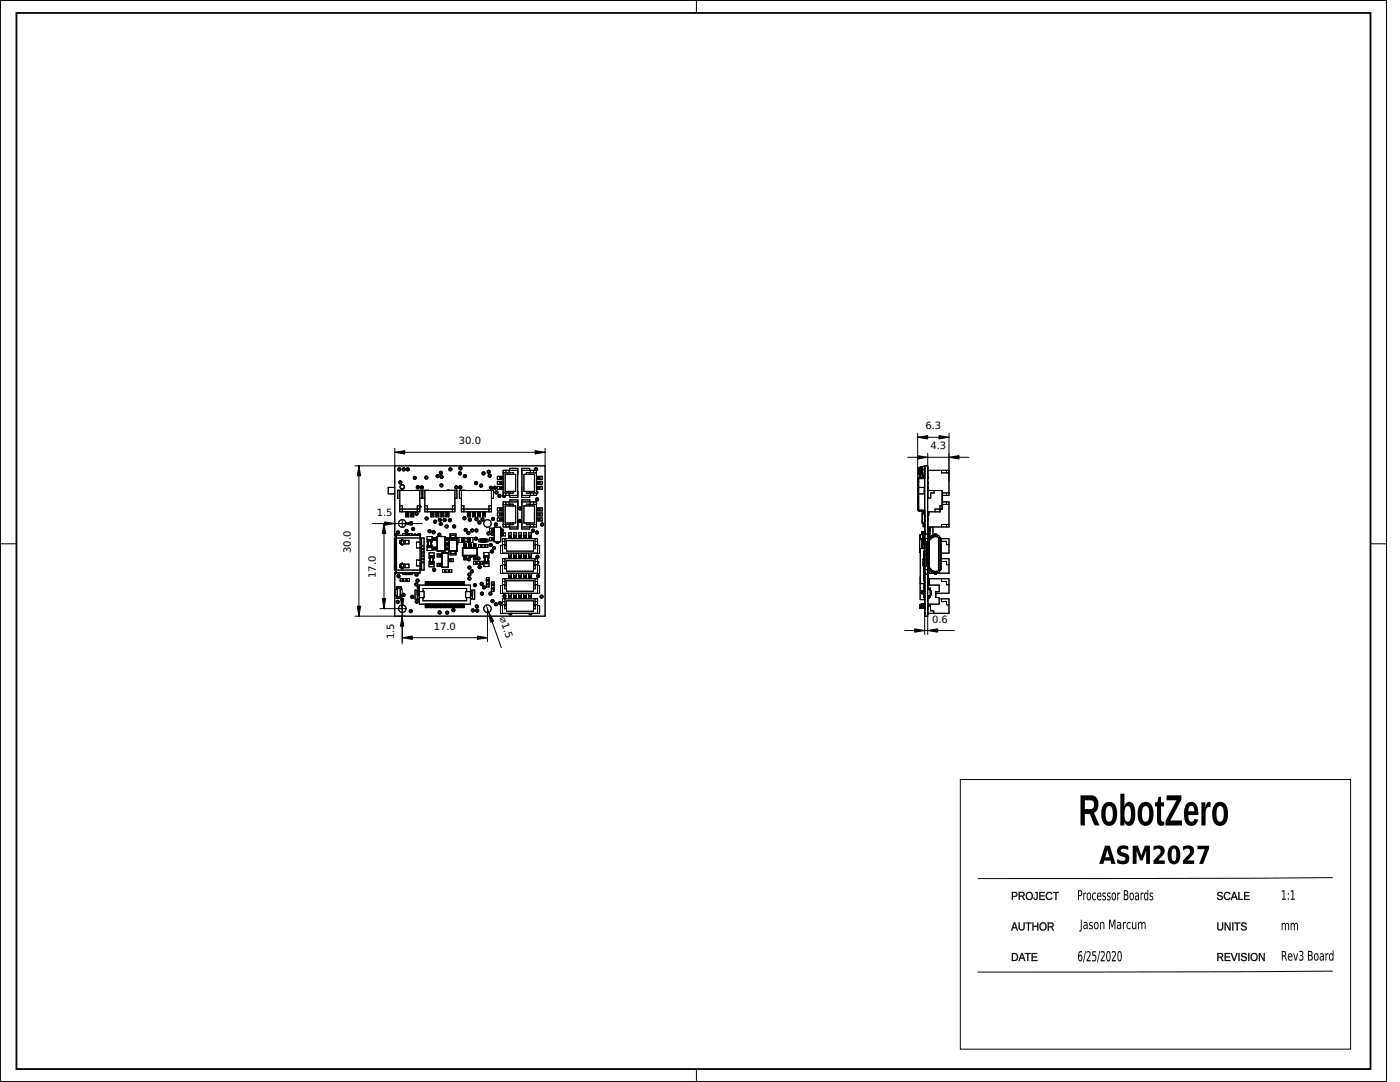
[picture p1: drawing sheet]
<svg xmlns="http://www.w3.org/2000/svg" width="279mm" height="216mm" viewBox="0 0 279 216" stroke-linecap="round" stroke-linejoin="round" font-family="sans-serif">
<defs><g id="words">
<g font-size="2">
<text x="91.6" y="88.7">30.0</text>
<text x="184.7" y="85.7">6.3</text>
<text x="185.7" y="89.7">4.3</text>
<text x="75.2" y="102.9">1.5</text>
<text x="70" y="110.4" transform="rotate(-90 70 110.4)">30.0</text>
<text x="75" y="115.4" transform="rotate(-90 75 115.4)">17.0</text>
<text x="86.6" y="125.6">17.0</text>
<text x="99.7" y="123.4" transform="rotate(70 99.7 123.4)">⌀1.5</text>
<text x="186" y="124.2">0.6</text>
<text x="78.7" y="127.6" transform="rotate(-90 78.7 127.6)">1.5</text>
</g>
</g></defs>
<g fill="none" stroke="#000" stroke-width=".2">
<path d="M.1 .1h276.6v215.7h-276.6zM139 0v2.6M70.8 93h38M71.6 93v29.9M78.8 89.5l.1 17.1M78.8 97.3h-1.3v1.3h1.3M78.8 90.3h30M79.8 97.9h4v4.2h-4zM80.6 97.9l-1.2-.1v1.6h.4M83 97.9l1.2-.1v1.6h-.4M84.4 97.3h-.2v.1M84.8 97.9h6v4.2h-6z"/>
<path d="M85.6 97.9l-1.2-.1v1.6h.4M89.2 97.9l.3-.2 .2 .2M89.4 97.9h.1M90 97.9l1.2-.1v1.6h-.4M92.1 97.3l-.1 .1M92.1 97.9h6v4.2h-6zM92.9 97.9l-1.2-.1v1.6h.4M97.3 97.9l1.2-.1v1.6h-.4M100.4 98.7a.32 .32 0 0 0-.1 .4 .32 .32 0 0 0 .4 .1 .32 .32 0 0 0 .2-.3M100.4 97.3h-.7v.2h.7M100.4 93.9h2.9v5h-2.9zM100.4 98.4h1.2v.5"/>
<path d="M100.4 95.3h-.7v.2h.7M100.4 96.3h-.7v.2h.7M100.4 95.1h-1.1v.6h1.1M100.4 96.1h-1.1v.6h1.1M100.4 97.1h-1.1v.6h1.1M100.4 98.9l.1 .2h.2v-.2M100.8 94.7h2.1v3.4h-2.1zM100.9 93.9h.2M101 93.9v.5M101 98.4v.5M101.6 93.9v.5h-1.2M101.8 93.9v-.4h1.6l-.1 1.2"/>
<path d="M101.8 94.7v-.4h.6v.4M101.8 98.1v.3h.6v-.3M103.3 98.1l.1 1.2h-1.6v-.4M104.2 97.3v.4M104.2 93.9h2.9v5h-2.9zM104.2 98.1l-.1 1.2h1.6v-.4M104.6 94.7h2.1v3.4h-2.1zM105.1 94.7v-.4h.6v.4M105.1 98.1v.3h.6v-.3M105.7 93.9v-.4h-1.6l.1 1.2M105.9 93.9v.5h1.2M106.5 93.9v.5"/>
<path d="M106.5 98.4v.5M106.7 93.9v-.4l.4-.2 .2 .4-.2 .3M107.1 98l.3 .3-.3 .3M107.1 98.1l.1 .2-.1 .2M107.1 97.3h.7v.2h-.7M107.1 98.4h-1.2v.5M107.1 96.3h.7v.2h-.7M107.1 95.3h.7v.2h-.7M107.1 95.1h1.1v.6h-1.1M107.1 96.1h1.1v.6h-1.1M107.1 97.1h1.1v.6h-1.1M108.8 89.5v33.4h-38"/>
<path d="M181.1 91.3h12.3M183.1 86.5v15.2l.3 .3h1.1M183.1 96h.2M183.1 87.3h6.3M183.2 94.6l.1 .1M183.2 93.5h.3M183.2 94.6h.3M183.2 93.5v1.1M183.3 93.4l-.1 .1M183.3 97.3h1.1v1.3h-1.1M183.3 94.7h.2M183.3 93.4v1.3"/>
<path d="M183.3 93.4h.2M183.4 95.3l-.3 .3M183.4 95.3h1.1M183.6 94.3h.3M183.6 94.3v.3h.4M183.7 94.6v.7M183.7 94.2l-.1 .1M183.7 94.2h.2M183.7 94.2v.4M183.8 94.6v.7M183.8 93.2h.2M183.8 93.2l-.3 .1v2"/>
<path d="M183.8 93.2v1M183.8 94.1h.1M183.8 93.8h.1M183.8 93.5h.2M183.9 95.3v.2M183.9 94.1l.2 .7M183.9 94h.1M184 93.2v.4M184 93.2h.1M184.1 93.4l-.2 .6M184.1 94h-.2M184.5 94.4h.1"/>
<path d="M184.5 93.7h.1M184.5 94.8v-1.7h-.4v2h.2M184.5 93.4v.5M184.5 94.2v.5M184.5 93.1h.1M184.5 93.2h.1M184.5 94.8h-.2v.5M184.5 94.5h.1M184.5 93.3h.1M184.5 94h.1M184.5 95.5l-1.2 .1v6.1l1.2 .1M185.1 93h-.6v33.6"/>
<path d="M185.1 90.5v17.5M185.1 94.7h.1M185.1 99.4h.1M185.1 97.8h.1M185.1 95.7h.1M185.1 95h.1M185.1 93.1h.1M185.1 93.3h.1M185.1 94h.1M185.1 97.6h.1M185.1 97.7h.1M185.1 96.9h.1"/>
<path d="M185.1 97.5h.1M185.1 95.9h.1M185.1 96.6h.1M185.1 97.3h.2v.2h-.2M185.1 97.9h2.9v3.7h-1.4v.5M185.1 93.9h4.3M185.1 96.3h.2v.2h-.2M185.1 95.3h.2v.2h-.2M186.4 97.9v.5h-.7v1h-.6M187.9 93.9v.5h1.5M188 98.4h1.4M188.9 93.9v.5"/>
<path d="M188.9 98.4v.5M189.4 86.5v12.4h-1.4M.1 108.5h3.2M74.3 104.5h10M75.8 104.5h4.5M76.6 104.5v16.9M78.7 107.6l.1-.2h5.8v1.4h-.5M78.7 107.6v5.9M78.7 113.5h.2M78.7 107.6h.2M78.8 114.2l.3 .2M78.9 114.5l-.1 8.4"/>
<path d="M78.9 113.5l.2 .2M78.9 107.6v5.9M79.1 106.7l-.3 .2M79.1 107.4l-.2 .2M79.1 117.6v-.5h1v.5h-.2M79.1 114l-.4 .3 .2 .2 .2-.2M79.1 107.1h.1M79.1 114h.1M79.1 106.8l-.2-.2-.2 .2 .4 .3M79.1 106.8h4.7M79.1 106.8v7.5M79.3 117.4h.6v1.7h-.6z"/>
<path d="M79.7 113.1l.2 .2h.2M79.7 108.3l.2 .2h.2M79.7 108h.2M79.7 108.3h.2M79.7 108v.3M79.7 112.8v.3M79.7 113.1h.2M79.7 112.8h.2M79.8 100.9h.5v1.2M79.8 101.6h4M79.9 113.1l.1 .2M79.9 108.3l.1 .2"/>
<path d="M79.9 108v.3M79.9 112.8v.3M79.9 118.9h.2v.5h-1v-.5M79.9 117.8v.9M79.9 117.6v-.3h-.7l.1 .3h-.5v1.2l.5 .1-.1 .2h.7v-.2M80 112.6l-.1 .2M80 107.8l-.1 .2M80.1 113.1h.4M80.1 108h.4M80.1 112.6h-.2l-.2 .2M80.1 107.8h-.2l-.2 .2M80.1 107.8h.3"/>
<path d="M80.1 113.3h.3M80.2 107.6h.2v.2h1.2v.7h-1.2v.2h-.2zM80.2 112.4h.2v.2h1.2v.7h-1.2v.2h-.2zM80.3 117.4v11.1M80.3 115.9v-.5h1v.5M80.3 103.7v1.6M80.3 106.8v-.3h1.9v.3M80.3 114.3v.3h1.9v-.3M80.5 115.4v.5M80.5 115.4h-.6v.6h1.8v-.6h-.6v.6M80.5 115.9v.1M80.5 107.8l.2 .5"/>
<path d="M80.7 108.3h.1M80.7 112.8h.1M80.7 112.8l-.2 .5M80.7 112.8l.1 .5M80.8 107.8l-.1 .5M80.8 106.8l.2-.1h.5l.2 .1M80.8 114.3l.2 .1h.5l.2-.1M81 102.1v1h.6v-1M81.2 102.1v.7h.2v-.7M82 102.1v1h.6v-1M82.2 102.1v.7h.2v-.7M82.5 106.8l.3-.3 .3 .3"/>
<path d="M82.6 106.8l.2-.1 .2 .1M83.3 106.8a.32 .32 0 0 1 .4-.3 .32 .32 0 0 1 .1 .5M83.4 117.9v.8M83.4 106.8a.19 .19 0 0 1 .2-.2 .19 .19 0 0 1 .2 .2M83.5 118.7v.2h-.2v.5h.4M83.6 117.9v.8h-.4v-.8h.5M83.7 116.9h-.2l-.2 .3 .2 .4h.2M83.7 117.1l-.3 .1 .3 .2M83.7 118h.9v1.2h-.9M83.7 116.7h10.2v3.8h-10.2zM83.7 117.7h-.9v1.8h.9M83.8 100.8l.2 .3-.2 .3"/>
<path d="M83.8 101.3v-.4h-.5v1.2M83.8 108.2h-.7v1.1h1M83.8 112.5h.3M83.8 108.1h.3M83.8 106.8v7.5h-4.7M83.8 107.6h.3v5.9h-.3M83.8 108.6h.3M83.8 113h.3M84.1 112.3h.5v1.4h-5.8l-.1-.2M84.1 109h.5v.5h-.5M84.1 109.7h.5v.4h-.5M84.1 110.3h.5v.5h-.5"/>
<path d="M84.1 111h.5v.4h-.5M84.1 111.6h.5v.5h-.5M84.1 111.8h-1v1.1h.7M84.4 118v-.6h8.7v.6M84.4 119.2v.7h8.7v-.7M84.8 100.9h.5v1.2M84.8 101.6h6M84.9 116.7v-.7h.3v.7M85.2 116.3h-.3v.4M85.3 109.1l.1 .1M85.3 109.1v-.2h.8v.2M85.3 107.8v.2h.8v-.2"/>
<path d="M85.3 107.8h.8M85.3 109.1h.8M85.4 116.7v-.7h.3v.7M85.4 108v.9M85.4 108.1h-.2v-1h1v1h-.1M85.4 108.7h-.2v1.1h1v-1.1h-.1M85.4 107.7l-.1 .1M85.4 107.7v.3M85.4 108.9v.3M85.4 109.2h.6M85.4 107.7h.6M85.5 108v.9"/>
<path d="M85.7 116.3h-.3v.4M85.7 112.4l.1 .1M85.7 111v.2h.8v-.2M85.7 112.4v-.3h.8v.3M85.7 112.4h.8M85.7 111h.8M85.8 111.4h-.2v-1.1h1v1.1h-.1M85.8 112h-.2v1.1h1v-1.1h-.1M85.8 111.2v.9M85.8 110.9l-.1 .1M85.8 112.5h.6M85.8 110.9h.6"/>
<path d="M85.8 110.9v.3M85.8 112.1v.4M85.9 116.7v-.7h.3v.7M85.9 111.2v.9M86 102.1v1h.6v-1M86 108v.9M86 107.7l.1 .1M86 107.7v.3M86 108.9v.3M86.1 108v.9M86.1 109.1l-.1 .1M86.2 116.3h-.3v.4"/>
<path d="M86.2 102.1v.7h.2v-.7M86.4 116.7v-.7h.3v.7M86.4 111.2v.9M86.4 110.9l.1 .1M86.4 110.9v.3M86.4 112.1v.4M86.5 111.2v.9M86.5 112.4l-.1 .1M86.7 116.3h-.3v.4M86.8 107.4v.4M86.8 109.2v.4M86.9 116.7v-.7h.3v.7"/>
<path d="M86.9 107.4v.4M86.9 109.2v.4M87 102.1v1h.6v-1M87 107.4v.4M87 109.2v.4M87.1 107.4v.4M87.1 109.2v.4M87.2 116.3h-.3v.4M87.2 102.1v.7h.2v-.7M87.2 107.3h-.8v.5h.8M87.2 109.2h-.8v.5h.8M87.2 109.2h-.6v.4h.6"/>
<path d="M87.2 109.9h1.6M87.2 107.4h-.6v.4h.6M87.2 107.1v2.8M87.2 107.1l.1 2.8M87.2 107.1h1.6M87.3 109.9h-.1M87.3 109.9h1.5M87.4 116.7v-.7h.3v.7M87.7 116.3h-.3v.4M87.8 110.7v.4M87.8 112.5v.4M87.9 116.7v-.7h.3v.7"/>
<path d="M87.9 110.7v.4M87.9 112.5v.4M88 102.1v1h.6v-1M88 110.7v.4M88 112.5v.4M88.2 116.3h-.3v.4M88.2 102.1v.7h.2v-.7M88.2 110.7h-.6v.4h.6M88.2 112.5h-.6v.4h.6M88.2 110.3h1.3M88.2 110.3v.1M88.2 113.2h1.3"/>
<path d="M88.2 110.3v2.9M88.2 110.5h-1v.6h1M88.2 112.4h-1v.6h1M88.2 110.4h1.2M88.2 113.2h1.2M88.2 110.4v2.8M88.2 113.2h.1M88.4 116.7v-.7h.3v.7M88.7 116.3h-.3v.4M88.7 113.7v.5h1v-.5M88.8 109.2h.6v.4h-.6M88.8 107.3h2.4"/>
<path d="M88.8 107.4h.6v.4h-.6M88.8 108.3h.6v.4h-.6M88.8 107.8h.8M88.8 107.1v2.8M88.8 107.1h.1M88.8 108.8h.8M88.8 109.2h.8M88.8 109.7h.8M88.8 108.2h.8M88.9 116.7v-.7h.3v.7M88.9 113.7v.5M89 114.2h-.7v-.6h1.9v.6h-.7"/>
<path d="M89 113.6v.1M89 102.1v1h.6v-1M89 107.4v.4M89 108.3v.4M89 109.2v.4M89.1 107.4v.4M89.1 108.3v.4M89.1 109.2v.4M89.2 116.3h-.3v.4M89.2 107.4v.4M89.2 108.3v.4M89.2 109.2v.4"/>
<path d="M89.2 102.1v.7h.2v-.7M89.3 107.4v.4M89.3 108.3v.4M89.3 109.2v.4M89.4 116.7v-.7h.3v.7M89.4 116.3h.3v.4M89.4 113.2h.1M89.4 110.4v2.8M89.5 111.6h.5v.4h-.5M89.5 110.3v2.9M89.5 110.3l-.1 .1M89.5 111.5h.9v.6h-.9"/>
<path d="M89.5 113.6v.1M89.5 113.7v.5M89.6 110h1.6M89.6 107.3h.1M89.7 107.4h1.4v2.5h-1.4zM89.7 107.8h1.4M89.7 107.6h1.4M89.7 111.6v.4M89.7 107.4l-.1-.1v2.7M89.7 107.4v2.5l-.1 .1M89.8 107.3v-.8h1.2v.8M89.8 110v.7h1.2v-.7"/>
<path d="M89.9 111.6v.4M89.9 116.7v-.7h.3v.7M89.9 116.3h.3v.4M90 107.3v-.5h.9v.5M90 110v.4h.9v-.4M90.4 116.7v-.7h.3v.7M90.4 116.3h.3v.4M90.8 100.9h-.5v1.2M90.9 116.7v-.7h.3v.7M90.9 116.3h.3v.4M91.1 109.9l.1 .1M91.2 108.3l.2 .2-.2 .3"/>
<path d="M91.2 107.3l-.1 .1h-1.4M91.2 107.3v2.7M91.4 116.7v-.7h.3v.7M91.4 116.3h.3v.4M91.9 116.7v-.7h.3v.7M91.9 116.3h.3v.4M92.1 100.9h.5v1.2M92.1 101.6h6M92.2 108l.1 .1M92.2 107.5v.5M92.2 107.5h.3M92.2 108h.3"/>
<path d="M92.3 107.4l-.1 .1M92.3 110.9h3M92.3 107.4v.7M92.3 109.3v1.6M92.3 109.3h3M92.3 109.3l.1 .1M92.3 107.4h.2v.7h-.2M92.4 109.4v1.4M92.4 116.7v-.7h.3v.7M92.4 110.8l-.1 .1M92.4 110.8h2.8M92.4 109.4h2.8"/>
<path d="M92.4 116.3h.3v.4M92.5 108h.9M92.5 108.1h.9M92.5 107.4h.9M92.5 107.5h.9M92.6 109.3v-.8h.5v.8M92.6 110.9v.8h.5v-.8M92.6 109.3v-.6h.4v.6M92.6 110.9v.6h.4v-.6M92.6 108.9h.4M92.6 111.2h.4M92.6 109h.4"/>
<path d="M92.6 109.2h.4M92.6 111h.4M92.6 111.3h.4M92.7 107.4v-.1h-1.1v.9h1.1v-.1M93.1 107.9h.1M93.3 102.1v1h.6v-1M93.3 107.4v-.1h1.1v.9h-1.1v-.1M93.4 107.5h.4M93.4 108h.4M93.5 102.1v.7h.2v-.7M93.5 109.3v-.8h.5v.8M93.6 108.9h.4"/>
<path d="M93.6 109h.4M93.6 109.3v-.6h.4v.6M93.6 109.2h.4M93.7 110.9a.32 .32 0 0 0 .3 .3 .32 .32 0 0 0 .3-.3M93.7 107.4l.1 .1M93.7 107.4h-.3v.7h.3M93.7 107.4v.7M93.8 108l-.1 .1M93.8 107.5v.5M93.8 110.9l.2 .2 .2-.2M93.9 118h-1v1.2h1M93.9 117.9h.4v.8h-.3v-.8"/>
<path d="M93.9 117.7h.8v1.8h-.8M94.1 118.7v.2h.2v.5h-.4M94.1 117.9v.8M94.3 102.1v1h.6v-1M94.5 109.3v-.8h.5v.8M94.5 102.1v.7h.2v-.7M94.5 110.9v.8h.5v-.8M94.5 108.9h.4M94.5 111.2h.4M94.5 110.9v.6h.4v-.6M94.5 109.3v-.6h.4v.6M94.5 109h.4"/>
<path d="M94.5 109.2h.4M94.5 111h.4M94.5 111.3h.4M94.9 112.5v-.5h1v.5M95.2 110.8l.1 .1M95.2 109.4v1.4M95.3 102.1v1h.6v-1M95.3 109.3v1.6M95.3 109.3l-.1 .1M95.5 102.1v.7h.2v-.7M95.6 107.6h1.8v.5h-1.8zM95.7 112h.7v.6h-1.9v-.6h.7v.6"/>
<path d="M95.7 112.5v.1M95.7 112v.5M95.9 109.2v-.5h1v.5M96 107.6v.5M96.1 107.6v.5M96.3 102.1v1h.6v-1M96.3 107.6v.5M96.3 107.9l.1 .2M96.4 107.6l-.1 .2M96.5 102.1v.7h.2v-.7M96.6 107.6v.5M96.7 112.3l.1 .1"/>
<path d="M96.7 110.9v.3h.8v-.3M96.7 112.3v-.2h.8v.2M96.7 107.6v.5M96.7 110.9h.8M96.7 112.3h.8M96.7 108.7h.7v.5h-1.9v-.5h.7v.5M96.7 109.2h.1M96.7 111.9h-.1v1.1h1v-1.1h-.2M96.7 108.7v.5M96.7 111.2v.9M96.7 111.3h-.1v-1.1h1v1.1h-.2M96.8 110.8l-.1 .1"/>
<path d="M96.8 110.8h.6M96.8 112.4h.6M96.8 110.8v.4M96.8 112.1v.3M96.8 107.6h.1M96.8 111.2v.9M96.9 107.6v.5M97 107.6v.5M97.3 111.2v.9M97.4 110.8l.1 .1M97.4 110.8v.4M97.4 112.1v.3"/>
<path d="M97.4 111.2v.9M97.5 112.3l-.1 .1M97.6 115.7h-.5v1h.5M97.6 115.9h-.5v-.6h.5v1.8h-.5v-.6h.5M98.1 116.7h.5M98.1 116.8v-.7h.5v1.9h-.5v-.7h.5M98.1 100.9h-.5v1.2M98.2 105.5v.4M98.2 107.4v.4M98.4 105.5v.4M98.4 107.4v.4M98.6 116.5h-.5v1h.5"/>
<path d="M98.6 116.8h.1M98.6 107.4h-.5v.4h.5M98.6 108.1h1.3M98.6 105.5h-.5v.4h.5M98.6 105.2h1.3M98.6 105.2l.1 .1M98.6 105.2v2.9M98.6 105.4h-.9v.6h.9M98.6 107.3h-.9v.6h.9M98.7 105.3h1.2M98.7 108h1.2M98.7 105.3v2.7"/>
<path d="M98.7 108l-.1 .1M99 108.1a.32 .32 0 0 0 .3 .4 .32 .32 0 0 0 .3-.4M99.1 108.1a.19 .19 0 0 0 .2 .2 .19 .19 0 0 0 .2-.2M99.9 108v.1M99.9 105.3v2.7M99.9 105.7l.4-.2 .2 .4-.2 .3-.4-.2M99.9 106.5h.6v.4h-.6M99.9 105.2v2.9M99.9 105.2v.1M99.9 106.4h1v.6h-1M100.1 106.5v.4M100.2 106.5v.4"/>
<path d="M100.3 108h.5M100.3 108.8h-.4v1.6h1.2M100.3 107.5h7v2.9h-7zM100.3 112.8h-.4v1.6h7.8v-1.6h-.4M100.3 114.4v-2.9h7v2.9M100.3 115.5h7v2.9h-7zM100.3 119.5h7v2.9h-7zM100.3 116.8h-.4v1.6h1.2M100.3 112h.5M100.3 116h.5M100.3 106.5v.4M100.4 106.5v.4"/>
<path d="M100.4 100.2h2.9v5h-2.9zM100.4 104.7h1.2v.5M100.4 101.6h-.7v.2h.7M100.4 102.6h-.7v.2h.7M100.4 103.6h-.7v.2h.7M100.4 101.4h-1.1v.6h1.1M100.4 102.4h-1.1v.6h1.1M100.4 103.4h-1.1v.6h1.1M100.8 107.5v1.2h-.5M100.8 115.5v1.2h-.5M100.8 111.5v1.2h-.5M100.8 119.5v1.2h-.5"/>
<path d="M100.8 101h2.1v3.4h-2.1zM101 100.2v.5M101 104.7v.5M101.1 119.9h5.4v2.1h-5.4zM101.1 107.9h5.4v2.1h-5.4zM101.1 115.9h5.4v2.1h-5.4zM101.1 111.9h5.4v2.1h-5.4zM101.1 114.4h.1M101.1 108.9h-.4v.6h.4M101.1 112.9h-.4v.6h.4M101.1 116.9h-.4v.6h.4M101.5 107.5v-1.2h.6v1.2"/>
<path d="M101.5 110.4v1.1M101.5 114.4v1.1M101.5 118.4v1.1M101.6 100.2v.5h-1.2M101.7 107.5v-.7h.2v.7M101.7 111.5v-.7h.2v.7M101.7 115.5v-.7h.2v.7M101.7 119.5v-.7h.2v.7M101.8 100.2v-.4h1.6l-.1 1.2M101.8 101v-.4h.6v.4M101.8 104.4v.3h.6v-.3M102.1 110.4v1.1"/>
<path d="M102.1 114.4v1.1M102.1 118.4v1.1M102.5 107.5v-1.2h.6v1.2M102.5 110.4v1.1M102.5 114.4v1.1M102.5 118.4v1.1M102.7 107.5v-.7h.2v.7M102.7 111.5v-.7h.2v.7M102.7 115.5v-.7h.2v.7M102.7 119.5v-.7h.2v.7M103.1 110.4v1.1M103.1 114.4v1.1"/>
<path d="M103.1 118.4v1.1M103.3 104.4l.1 1.2h-1.6v-.4M103.5 107.5v-1.2h.6v1.2M103.5 110.4v1.1M103.5 114.4v1.1M103.5 118.4v1.1M103.7 107.5v-.7h.2v.7M103.7 111.5v-.7h.2v.7M103.7 115.5v-.7h.2v.7M103.7 119.5v-.7h.2v.7M104.1 110.4v1.1M104.1 114.4v1.1"/>
<path d="M104.1 118.4v1.1M104.2 100.2h2.9v5h-2.9zM104.2 104.4l-.1 1.2h1.6v-.4M104.5 107.5v-1.2h.6v1.2M104.5 110.4v1.1M104.5 114.4v1.1M104.5 118.4v1.1M104.6 101h2.1v3.4h-2.1zM104.7 107.5v-.7h.2v.7M104.7 111.5v-.7h.2v.7M104.7 115.5v-.7h.2v.7M104.7 119.5v-.7h.2v.7"/>
<path d="M105.1 101v-.4h.6v.4M105.1 104.4v.3h.6v-.3M105.1 110.4v1.1M105.1 114.4v1.1M105.1 118.4v1.1M105.5 107.5v-1.2h.6v1.2M105.5 110.4v1.1M105.5 114.4v1.1M105.5 118.4v1.1M105.7 107.5v-.7h.2v.7M105.7 111.5v-.7h.2v.7M105.7 115.5v-.7h.2v.7"/>
<path d="M105.7 119.5v-.7h.2v.7M105.7 100.2v-.4h-1.6l.1 1.2M105.9 100.2v.5h1.2M106.1 110.4v1.1M106.1 114.4v1.1M106.1 118.4v1.1M106.5 108.9h.3v.6h-.3M106.5 114.4h.1M106.5 112.9h.3v.6h-.3M106.5 116.9h.3v.6h-.3M106.5 100.2v.5M106.5 104.7v.5"/>
<path d="M106.8 108h.5M106.8 107.5v1.2h.5M106.8 115.5v1.2h.5M106.8 111.5v1.2h.5M106.8 119.5v1.2h.5M106.8 112h.5M106.8 116h.5M107.1 100.4v.3M107.1 104.7h-1.2v.5M107.1 103.6h.7v.2h-.7M107.1 102.6h.7v.2h-.7M107.1 101.6h.7v.2h-.7"/>
<path d="M107.1 101.4h1.1v.6h-1.1M107.1 102.4h1.1v.6h-1.1M107.1 103.4h1.1v.6h-1.1M107.3 111.9l.2 .3-.2 .4M107.3 112.1l.1 .1-.1 .2M107.3 108.8h.4v1.6h-1.2M107.3 116.8h.4v1.6h-1.2M183.1 101.3h.2M183.6 115.1h.1M183.7 116.4h.8M183.7 106.8h-.2v3.4h.2M183.9 101.8v.2"/>
<path d="M183.9 108.2h.1M183.9 109.1h.2M184 118.4h.1M184 107.7v.1M184 108.7h.5M184 106.6h.1M184 109.3h.5M184 107.8h.5M184 118h.5M184 106.4h.5M184 107.9h.2M184 106.2v.5"/>
<path d="M184 107.6v.1M184 107.8v.9M184 109.3v.1M184 118v.4M184 106.2h.5M184 108.5h.5M184 107.7h.5M184 108.1l-.1 1.1h.6M184 117.9v.1M184 117.9l.5 .1M184 107.8h.1M184 106.1v.1"/>
<path d="M184 102.8h.1M184 102v2.4h.5M184 106.1l.1 .6M184 107.6v1.8M184 117.9v.5M184 102.4h.3M184 104h.1M184 106.1h.5M184.1 106.7h.1M184.1 107.6h.1M184.1 106.7h-.4v.9h.4M184.1 106.7v.9"/>
<path d="M184.1 106.8h.4M184.1 106.7h.3M184.2 106.8v.7M184.2 112.4h.3M184.2 107.8v.5h.3M184.2 112.2h.1M184.2 112.7h.1M184.2 111.6h.1M184.3 112.4v.5h.2v-.5M184.3 111.5h.2v.9h-.2zM184.3 102v.5M184.4 109.2h.1"/>
<path d="M184.5 116h.1M184.5 109.8v.1M184.5 109.4v.7M184.5 110.3v.3M184.5 110.8v.3M184.5 111.3v.1M184.5 112.9v.2M184.5 113.3v.3M184.5 113.8v.3M184.5 114.3v.3M184.5 114.8v.3M184.5 115.3v.3"/>
<path d="M184.5 115.8v.6M184.5 106.4l-.1 1.2h-.3M184.5 108.3v.2M184.5 106.2h.1M184.5 106.1h.1M184.5 111.9h.1M184.5 112.6h.1M184.5 102.8h.1M184.5 111.7h.1M184.5 102.5v1.9h-.4v-1.9h.4M184.5 111.8h.1M184.5 106.1v.7"/>
<path d="M184.5 107.5v.3M184.5 109.8v.3M184.5 112.2h.1M184.5 112.7h.1M184.5 104h.1M184.5 103.1h.1M184.5 103.4h.1M184.5 103.9h.1M184.5 119.4h.1M184.5 115.8v.2M184.5 116.4v.1M184.5 116.8v.2"/>
<path d="M184.5 117.3v.2M184.5 117.8v.7M184.5 118.8v.2M184.5 119.3v.3M184.5 118.9h.1M184.5 115.9h.1M184.5 108.3v.4M184.5 118.4h-.5M184.5 107.7v.1M184.5 108.7h.1M184.5 109.2l-.5 .1M184.5 109.3v.1"/>
<path d="M184.5 106.6h.6M184.5 116.5h-.2v.3h.2M184.5 117.6h.1M184.5 110.1h-.2v.2h.2M184.5 111.1h-.2v.2h.2M184.5 109.2h.1M184.5 109.4h-.8l-.1 10.2h.9M184.5 111.4h-.3v1.5h.3M184.5 112.9h.1M184.5 118.5h-.2v.3h.2M184.5 116.9h.1M184.5 105.2h.1"/>
<path d="M184.5 105.9h.1M184.5 119.5h.1M184.5 110.7h.1M184.5 110.5h.1M184.5 113.1h-.2v.2h.2M184.5 107.6h.1M184.5 114.6h.1M184.5 115.3h.1M184.5 102.9h.1M184.5 111h.1M184.5 104.6h-.3v.5h.3M184.5 117h-.2v.3h.2"/>
<path d="M184.5 119h-.2v.3h.2M184.5 115.1h-.2v.2h.2M184.5 114.3h.1M184.5 106.6h.1M184.5 113.8h.1M184.5 113.4h.1M184.5 104.9h.1M184.5 116.2h.1M184.5 116.3h.1M184.5 119.7h.1M184.5 105.6h.1M184.5 119.8h.1"/>
<path d="M184.5 104.1h.1M184.5 104.7h.1M184.5 103.8h.1M184.5 118.3h.1M184.5 119h.1M184.5 114.1h.1M184.5 113.6h.1M184.5 110.6h.1M184.5 118h.1M184.5 107.8h.1M184.5 109.3h.1M184.5 106.1v.1"/>
<path d="M184.5 110.6h-.2v.2h.2M184.5 114.1h-.2v.2h.2M184.5 113.6h-.2v.2h.2M184.5 117.6l-.2-.1v.3h.2M184.5 103.1v.1M184.5 115.5l-.2 .1v.2h.2M184.5 118.4h.1M184.5 107.7h.1M184.5 114.5v.3M184.5 113.6l.6 .1M184.9 112.8l.2 .2h.3M184.9 112.8h.2"/>
<path d="M184.9 108.2h.2M184.9 108.2v4.6M185.1 112.8l.1 .2M185.1 108.2v4.6M185.1 117.6h.5M185.1 107.5h-1M185.1 114.5l-.8 .1v.2h.2M185.1 118.8h.5M185.1 116.4h.1M185.1 107.7v.1M185.1 116.9h.1M185.1 105.2h.1"/>
<path d="M185.1 105.9h.5M185.1 119.5h.1M185.1 115.4h.1M185.1 117.1h.1M185.1 103.1h.1M185.1 114.6h.1M185.1 115.3h.1M185.1 116.2h.1M185.1 116.3h.1M185.1 119.7h.1M185.1 105.6h.1M185.1 119.8h.1"/>
<path d="M185.1 104.9h.1M185.1 104.1h.1M185.1 104.7h.1M185.1 103.8h.1M185.1 114.2h.1M185.1 116.7h2.3v1.3h-.7v1.2h.7v1.3h-2.3M185.1 118.9h.5M185.1 115.4h.3v1.3M185.1 117.3h.5v1.8h-.5M185.1 108h.1M185.1 107.3h.1M185.1 106.8h.1"/>
<path d="M185.1 107.4h.1M185.1 107.8h.1M185.1 114.4h.1M185.1 114.8h.2v.6M185.1 103.6h.2v.2h-.2M185.1 106.5h.1M185.1 105.5h.5M185.1 107.7h.1M185.1 113.1a1.74 1.74 0 0 0 1 1.2h.3M185.1 106.7h.3v.7M185.1 106.9h.3M185.1 113v13.6"/>
<path d="M185.1 114.2h.3M185.2 116.3l-.1 .1M185.2 116.3h.2M185.2 105.9v.8M185.2 115.9v.4M185.2 119.4h.1M185.2 108l-.1 .2M185.3 105.5v.4M185.3 119.4h.1M185.3 102.1v.7h-.2M185.3 108v5M185.3 119.1v.3h-.2"/>
<path d="M185.4 116.5h.1M185.4 116.7h.1M185.4 119.1v.3h-.3M185.4 115.9v.8M185.4 115.9l-.3 .1M185.4 115.5h4v2.9h-2.7M185.4 113.1l.7 .8M185.4 108h-.3l-.2 .2M185.4 112.5h.1M185.4 107.4h.1M185.4 113.7v.7h-.3M185.4 114.4h1"/>
<path d="M185.4 108.8h.1M185.4 112.4h.1M185.4 112.3h.1M185.4 108.6h.1M185.5 107.9v5.3M185.5 107.8l-.1 .2M185.6 105.5v.4M185.6 105.2h-.4v.3M185.6 105.2l.6 .1 .1 1.5M185.6 105.2v1.9M185.6 117.9h.2v.8h-.2M185.8 107.1h-.4"/>
<path d="M186.1 113.9l.1 .1M186.1 113.9l.2 .1M186.2 114.3h.1M186.2 114h.1M186.3 106.8h-.1M186.3 114h.1M186.3 107.1h-.1M186.3 107.9h.1M186.3 107.1h.7l.3 .3M186.3 107.1l-.8 .7M186.3 107.1h.1M186.3 114.3v.1"/>
<path d="M186.4 106.8h-.1a1.74 1.74 0 0 0-1.1 .9l-.1 .3M186.4 114.2l.2 .1M186.4 114.4l.2 .1M186.4 107h.6M186.4 114v.4M186.4 114.1h.6M186.6 106.6l-.2 .1v.4M186.6 106.8l-.2 .1M186.6 106.8h.2M186.6 106.6h.2M186.6 114.5h.2M186.6 106.6v.2"/>
<path d="M186.6 114.3v.2M186.6 114.3h.2M186.8 106.6l.2 .1v.4M186.8 106.8l.2 .1M186.8 106.6v.2M186.8 114.3v.2M187 106.8a.55 .55 0 0 1 .6 .6M187 114.2l-.2 .1M187 114.4l-.2 .1M187 114v.4M187.3 113.7l-.3 .3h-.7M187.3 107.4h.4l.1 .2"/>
<path d="M187.3 107.4v6.3M187.4 107.4v6.3M187.4 119.5h2v2.9h-4.3M187.5 107.4l.2 .2M187.6 113.7a.55 .55 0 0 1-.6 .6M187.7 113.5l-.2 .2M187.7 113.5h.1M187.7 107.6h.1M187.7 107.6v5.9M187.8 107.5h1.6v2.9h-1.6M187.8 113.5l-.1 .2h-.4M187.8 111.5h1.6v2.9h-2.4"/>
<path d="M187.8 107.6v5.9M187.9 107.5v.5h1v.7h.5M187.9 115.5v.5h1v.7h.5M187.9 111.5v.5h1v.7h.5M187.9 119.5v.5h1v.7h.5M188 100.9h-.4v1.2h-2.5M188 100.2h1.4v5h-4.3M188 100.7h1.4M188.9 100.2v.5M188.9 104.7v.5M189.4 104.7h-1.5v.5M273.5 108.5h3.2"/>
<path d="M75.8 121.4h5.3M80.3 127.2h17M83.7 120v.3M84.9 120.5v.8h.3v-.8M84.9 120.5v.4h.3M85.4 120.5v.8h.3v-.8M85.4 120.5v.4h.3M85.9 120.5v.8h.3v-.8M85.9 120.5v.4h.3M86.4 120.5v.8h.3v-.8M86.4 120.5v.4h.3M86.9 120.5v.8h.3v-.8"/>
<path d="M86.9 120.5v.4h.3M87.4 120.5v.8h.3v-.8M87.4 120.5v.4h.3M87.9 120.5v.8h.3v-.8M87.9 120.5v.4h.3M88.4 120.5v.8h.3v-.8M88.4 120.5v.4h.3M88.9 120.5v.8h.3v-.8M88.9 120.5v.4h.3M89.4 120.5v.8h.3v-.8M89.7 120.5v.4h-.3M89.9 120.5v.8h.3v-.8"/>
<path d="M90.2 120.5v.4h-.3M90.4 120.5v.8h.3v-.8M90.7 120.5v.4h-.3M90.9 120.5v.8h.3v-.8M91.2 120.5v.4h-.3M91.4 120.5v.8h.3v-.8M91.7 120.5v.4h-.3M91.9 120.5v.8h.3v-.8M92.2 120.5v.4h-.3M92.4 120.5v.8h.3v-.8M92.7 120.5v.4h-.3M93.9 120v.3"/>
<path d="M97 120.7l3 8.5M97.3 121.4v6.6M100.3 120.8h-.4v1.6h1.2M100.8 120h-.5M101.1 120.9h-.4v.6h.4M101.5 122.4a.32 .32 0 0 0 .4 .3 .32 .32 0 0 0 .3-.3M101.7 122.4l.2 .2 .2-.2M102.1 122.4h.1M102.2 122.4h.1M105.5 122.4a.32 .32 0 0 0 .4 .3 .32 .32 0 0 0 .3-.3M105.7 122.4l.2 .2 .2-.2M106.1 122.4h.1"/>
<path d="M106.2 122.4h.1M106.5 120.9h.3v.6h-.3M106.8 120h.5M107.3 120.8h.4v1.6h-1.2M180.5 125.8h10M183.6 121.3l.1 .1M183.6 120.7h.4M183.6 120.7v.6M183.6 121.3h.9M183.7 120.6l-.1 .1M183.7 121.4h.7M183.7 120.6h.3"/>
<path d="M183.7 120.6v.8M184 120.9v.1M184 120.5h.5M184 120.9h.5M184 120.5v.4M184 120.5h.1M184 120.5v.5M184 121h.5M184.4 121v.4M184.5 120.5h.1M184.5 120.5v.5M184.5 121h.1"/>
<path d="M184.5 121.3l-.1 .1M184.5 120.7h.1M184.5 121.4h.1M184.5 121.6h.1M184.5 122.3h.1M184.5 120.4h.1M184.5 122.5h.1M184.5 122.7h.1M184.5 121.3h.1M184.5 122.6h.1M184.5 120.9v.1M184.5 122.9h.6"/>
<path d="M185.1 120.9h.1M185.1 121.3h.1M185.1 121.4h.1M185.1 121.6h.1M185.1 122.3h.1M185.1 120.4h.1M185.1 122.5h.1M185.1 122.7h.1M185.1 122.6h.1M185.4 120.5v.4h-.3M185.4 120.9h.3v1h.6v.5M191.7 155.5h77.8v53.9h-77.8z"/>
<path d="M265.9 175.1l-70.8 .2M265.9 193.7l-70.8 .3M139 213.2v2.6"/>
<circle cx="79.7" cy="93.7" r=".32"/>
<circle cx="79.7" cy="93.7" r=".19"/>
<circle cx="79.9" cy="96.3" r=".32"/>
<circle cx="79.9" cy="96.3" r=".19"/>
<circle cx="80.3" cy="97.2" r=".45"/>
<circle cx="80.3" cy="97.2" r=".4"/>
<circle cx="80.6" cy="93.7" r=".32"/>
<circle cx="80.6" cy="93.7" r=".19"/>
<circle cx="81.4" cy="93.7" r=".32"/>
<circle cx="81.4" cy="93.7" r=".19"/>
<circle cx="82.8" cy="95.4" r=".32"/>
<circle cx="82.8" cy="95.4" r=".19"/>
<circle cx="83.4" cy="97.2" r=".32"/>
<circle cx="83.4" cy="97.2" r=".19"/>
<circle cx="84.2" cy="97.3" r=".32"/>
<circle cx="84.2" cy="97.3" r=".19"/>
<circle cx="85.1" cy="95.3" r=".32"/>
<circle cx="85.1" cy="95.3" r=".19"/>
<circle cx="87.3" cy="95" r=".32"/>
<circle cx="87.3" cy="95" r=".19"/>
<circle cx="88" cy="94.4" r=".32"/>
<circle cx="88" cy="94.4" r=".19"/>
<circle cx="88.1" cy="96.9" r=".32"/>
<circle cx="88.1" cy="96.9" r=".19"/>
<circle cx="88.1" cy="95.2" r=".32"/>
<circle cx="88.1" cy="95.2" r=".19"/>
<circle cx="89.9" cy="93.7" r=".32"/>
<circle cx="89.9" cy="93.7" r=".19"/>
<circle cx="91.1" cy="97.3" r=".32"/>
<circle cx="91.1" cy="97.3" r=".19"/>
<circle cx="91.8" cy="94.5" r=".32"/>
<circle cx="91.8" cy="94.5" r=".19"/>
<circle cx="91.9" cy="97.3" r=".32"/>
<circle cx="91.9" cy="97.3" r=".19"/>
<circle cx="91.9" cy="93.5" r=".32"/>
<circle cx="91.9" cy="93.5" r=".19"/>
<circle cx="92.8" cy="95" r=".32"/>
<circle cx="92.8" cy="95" r=".19"/>
<circle cx="95" cy="96.4" r=".32"/>
<circle cx="95" cy="96.4" r=".19"/>
<circle cx="96" cy="96.9" r=".32"/>
<circle cx="96" cy="96.9" r=".19"/>
<circle cx="96.5" cy="94.5" r=".32"/>
<circle cx="96.5" cy="94.5" r=".19"/>
<circle cx="97.5" cy="94.2" r=".32"/>
<circle cx="97.5" cy="94.2" r=".19"/>
<circle cx="97.7" cy="94.9" r=".32"/>
<circle cx="97.7" cy="94.9" r=".19"/>
<circle cx="98" cy="97.4" r=".32"/>
<circle cx="98" cy="97.4" r=".19"/>
<circle cx="98.8" cy="97.3" r=".32"/>
<circle cx="98.8" cy="97.3" r=".19"/>
<circle cx="99.1" cy="98.3" r=".32"/>
<circle cx="99.1" cy="98.3" r=".19"/>
<circle cx="99.7" cy="99" r=".32"/>
<circle cx="99.7" cy="99" r=".19"/>
<circle cx="107" cy="93.7" r=".19"/>
<circle cx="107.2" cy="99.7" r=".32"/>
<circle cx="107.2" cy="99.7" r=".19"/>
<circle cx="79.4" cy="106.3" r=".32"/>
<circle cx="79.4" cy="106.3" r=".19"/>
<circle cx="79.5" cy="114.9" r=".32"/>
<circle cx="79.5" cy="114.9" r=".19"/>
<circle cx="80.3" cy="104.5" r=".75"/>
<circle cx="80.5" cy="118.7" r=".32"/>
<circle cx="80.5" cy="118.7" r=".19"/>
<circle cx="81.1" cy="106" r=".32"/>
<circle cx="81.1" cy="106" r=".19"/>
<circle cx="82" cy="104.4" r=".32"/>
<circle cx="82" cy="104.4" r=".19"/>
<circle cx="82.3" cy="119.1" r=".32"/>
<circle cx="82.3" cy="119.1" r=".19"/>
<circle cx="82.4" cy="105.6" r=".32"/>
<circle cx="82.4" cy="105.6" r=".19"/>
<circle cx="83.1" cy="116.6" r=".32"/>
<circle cx="83.1" cy="116.6" r=".19"/>
<circle cx="83.1" cy="114.6" r=".32"/>
<circle cx="83.1" cy="102.5" r=".32"/>
<circle cx="83.1" cy="114.6" r=".19"/>
<circle cx="83.1" cy="102.5" r=".19"/>
<circle cx="83.3" cy="115.8" r=".32"/>
<circle cx="83.3" cy="115.8" r=".19"/>
<circle cx="85.1" cy="103.5" r=".32"/>
<circle cx="85.1" cy="103.5" r=".19"/>
<circle cx="85.7" cy="106" r=".32"/>
<circle cx="85.7" cy="106" r=".19"/>
<circle cx="86.5" cy="106.2" r=".32"/>
<circle cx="86.5" cy="106.2" r=".19"/>
<circle cx="86.6" cy="113.7" r=".32"/>
<circle cx="86.6" cy="113.7" r=".19"/>
<circle cx="86.8" cy="104.1" r=".32"/>
<circle cx="86.8" cy="104.1" r=".19"/>
<circle cx="87.7" cy="106.7" r=".32"/>
<circle cx="87.7" cy="106.7" r=".19"/>
<circle cx="87.8" cy="103.8" r=".32"/>
<circle cx="87.8" cy="103.8" r=".19"/>
<circle cx="88" cy="104.6" r=".32"/>
<circle cx="88" cy="104.6" r=".19"/>
<circle cx="88.7" cy="103.8" r=".32"/>
<circle cx="88.7" cy="103.8" r=".19"/>
<circle cx="89.1" cy="105.1" r=".32"/>
<circle cx="89.1" cy="105.1" r=".19"/>
<circle cx="89.8" cy="103.8" r=".32"/>
<circle cx="89.8" cy="103.8" r=".19"/>
<circle cx="90.6" cy="105.1" r=".32"/>
<circle cx="90.6" cy="105.1" r=".19"/>
<circle cx="92.7" cy="103.4" r=".32"/>
<circle cx="92.7" cy="103.4" r=".19"/>
<circle cx="92.9" cy="105.8" r=".32"/>
<circle cx="92.9" cy="105.8" r=".19"/>
<circle cx="93.5" cy="106.4" r=".32"/>
<circle cx="93.5" cy="106.4" r=".19"/>
<circle cx="93.6" cy="111.6" r=".32"/>
<circle cx="93.6" cy="111.6" r=".19"/>
<circle cx="93.7" cy="115.4" r=".32"/>
<circle cx="93.7" cy="114.6" r=".32"/>
<circle cx="93.7" cy="113.2" r=".32"/>
<circle cx="93.7" cy="115.4" r=".19"/>
<circle cx="93.7" cy="113.2" r=".19"/>
<circle cx="93.7" cy="114.6" r=".19"/>
<circle cx="93.8" cy="103.7" r=".32"/>
<circle cx="93.8" cy="103.7" r=".19"/>
<circle cx="94.2" cy="114" r=".32"/>
<circle cx="94.2" cy="114" r=".19"/>
<circle cx="94.2" cy="105.9" r=".32"/>
<circle cx="94.2" cy="105.9" r=".19"/>
<circle cx="94.8" cy="116.7" r=".32"/>
<circle cx="94.8" cy="116.7" r=".19"/>
<circle cx="95" cy="107.5" r=".32"/>
<circle cx="95" cy="107.5" r=".19"/>
<circle cx="95.1" cy="103.6" r=".32"/>
<circle cx="95.1" cy="105.9" r=".32"/>
<circle cx="95.1" cy="105.9" r=".19"/>
<circle cx="95.1" cy="103.6" r=".19"/>
<circle cx="95.5" cy="111.4" r=".32"/>
<circle cx="95.5" cy="111.4" r=".19"/>
<circle cx="95.7" cy="104.3" r=".32"/>
<circle cx="95.7" cy="104.3" r=".19"/>
<circle cx="95.7" cy="113.1" r=".32"/>
<circle cx="95.7" cy="113.1" r=".19"/>
<circle cx="96.1" cy="116.5" r=".32"/>
<circle cx="96.1" cy="116.5" r=".19"/>
<circle cx="96.2" cy="118.4" r=".32"/>
<circle cx="96.2" cy="118.4" r=".19"/>
<circle cx="96.3" cy="103.7" r=".32"/>
<circle cx="96.3" cy="103.7" r=".19"/>
<circle cx="96.6" cy="117.2" r=".32"/>
<circle cx="96.6" cy="117.2" r=".19"/>
<circle cx="97.3" cy="104.5" r=".75"/>
<circle cx="97.5" cy="106.5" r=".32"/>
<circle cx="97.5" cy="106.5" r=".19"/>
<circle cx="97.9" cy="118.4" r=".32"/>
<circle cx="97.9" cy="118.4" r=".19"/>
<circle cx="97.9" cy="108.7" r=".32"/>
<circle cx="97.9" cy="108.7" r=".19"/>
<circle cx="98.2" cy="110" r=".32"/>
<circle cx="98.2" cy="110" r=".19"/>
<circle cx="98.3" cy="106.6" r=".32"/>
<circle cx="98.3" cy="119.9" r=".32"/>
<circle cx="98.3" cy="119.9" r=".19"/>
<circle cx="98.3" cy="106.6" r=".19"/>
<circle cx="98.4" cy="103.6" r=".32"/>
<circle cx="98.4" cy="103.6" r=".19"/>
<circle cx="98.6" cy="109.3" r=".32"/>
<circle cx="98.6" cy="109.3" r=".19"/>
<circle cx="99" cy="104.7" r=".32"/>
<circle cx="99" cy="104.7" r=".19"/>
<circle cx="100.2" cy="105.9" r=".19"/>
<circle cx="100.7" cy="118.9" r=".32"/>
<circle cx="100.7" cy="118.9" r=".19"/>
<circle cx="103.7" cy="104" r=".32"/>
<circle cx="103.7" cy="104" r=".19"/>
<circle cx="103.8" cy="101.5" r=".32"/>
<circle cx="103.8" cy="101.5" r=".19"/>
<circle cx="106.4" cy="105.9" r=".32"/>
<circle cx="106.4" cy="105.9" r=".19"/>
<circle cx="107.2" cy="106.3" r=".32"/>
<circle cx="107.2" cy="106.3" r=".19"/>
<circle cx="107.3" cy="111.1" r=".32"/>
<circle cx="107.3" cy="111.1" r=".19"/>
<circle cx="107.4" cy="114.9" r=".32"/>
<circle cx="107.4" cy="114.9" r=".19"/>
<circle cx="108.1" cy="119" r=".32"/>
<circle cx="108.1" cy="119" r=".19"/>
<circle cx="108.2" cy="104.7" r=".32"/>
<circle cx="108.2" cy="104.7" r=".19"/>
<circle cx="79.4" cy="120.1" r=".32"/>
<circle cx="79.4" cy="120.1" r=".19"/>
<circle cx="80.3" cy="121.5" r=".75"/>
<circle cx="82" cy="121.9" r=".32"/>
<circle cx="82" cy="121.9" r=".19"/>
<circle cx="83.2" cy="120" r=".32"/>
<circle cx="83.2" cy="120" r=".19"/>
<circle cx="87.7" cy="122.2" r=".32"/>
<circle cx="87.7" cy="122.2" r=".19"/>
<circle cx="89.2" cy="122.2" r=".32"/>
<circle cx="89.2" cy="122.2" r=".19"/>
<circle cx="90.5" cy="121.7" r=".32"/>
<circle cx="90.5" cy="121.7" r=".19"/>
<circle cx="94.4" cy="121.8" r=".32"/>
<circle cx="94.4" cy="121.8" r=".19"/>
<circle cx="95.2" cy="121" r=".32"/>
<circle cx="95.2" cy="121" r=".19"/>
<circle cx="95.2" cy="121.8" r=".32"/>
<circle cx="95.2" cy="121.8" r=".19"/>
<circle cx="97.3" cy="121.5" r=".75"/>
<circle cx="99" cy="120.5" r=".32"/>
<circle cx="99" cy="120.5" r=".19"/>
<circle cx="99.8" cy="120.3" r=".32"/>
<circle cx="99.8" cy="120.3" r=".19"/>
</g>
<g fill="#000">
<path d="M202 178h.5a.48 .48 0 0 1 .5 .5 .48 .48 0 0 1-.4 .5h-.5v.6h-.1zM202.1 178.2v.6h.4a.31 .31 0 0 0 .4-.3 .31 .31 0 0 0-.4-.3zM203.3 178h.7a.46 .46 0 0 1 .5 .4 .46 .46 0 0 1-.4 .5l.4 .7h-.2l-.3-.7h-.5v.7h-.2zM203.5 178.2v.5h.5a.29 .29 0 0 0 .3-.3 .29 .29 0 0 0-.3-.2zM204.9 178.2a.75 .75 0 0 1 1 .1 .75 .75 0 0 1 0 1 .75 .75 0 0 1-1 .1l-.2-.6zM205.1 178.3a.58 .58 0 0 0-.1 .9 .58 .58 0 0 0 .9-.1 .58 .58 0 0 0-.1-.7 .58 .58 0 0 0-.7-.1zM206.6 178h.5v1.3a.42 .42 0 0 1-.5 .3 .42 .42 0 0 1-.3-.4l.1-.1a.24 .24 0 0 0 .3 .3 .24 .24 0 0 0 .2-.3v-.9h-.3zM207.4 178h1.1v.2h-.9v.5h.8v.1h-.8v.6h.9v.2h-1.1zM208.9 178.2l.3-.2h.4l.4 .4h-.2a.52 .52 0 0 0-.7-.2 .52 .52 0 0 0-.2 .8l.2 .2a.47 .47 0 0 0 .8-.1l.1 .1a.74 .74 0 0 1-1.1 .2 .74 .74 0 0 1-.1-1.1zM210.1 178h1.2v.2h-.5v1.4h-.2v-1.4h-.5z"/>
<path d="M201.9 178h.6a.51 .51 0 0 1 .6 .5 .51 .51 0 0 1-.5 .5h-.5l.1 .6h-.3zM202 178v1.6h.1v-.7h.5a.45 .45 0 0 0 .4-.4 .45 .45 0 0 0-.5-.5zM202.1 178.2v.6l.7-.2-.1-.4zM202.1 178.1h.4a.34 .34 0 0 1 .4 .4 .34 .34 0 0 1-.4 .3h-.4zM203.3 178h.7a.49 .49 0 0 1 .5 .4 .49 .49 0 0 1-.4 .5l.5 .7h-.3l-.3-.7h-.5v.7h-.2zM203.3 178v1.6h.2v-.7h.5l.3 .7h.2l-.4-.7a.42 .42 0 0 0 .4-.5 .42 .42 0 0 0-.5-.4zM203.5 178.2v.5h.5a.26 .26 0 0 0 .3-.3 .26 .26 0 0 0-.3-.2zM203.5 178.1h.5a.32 .32 0 0 1 .3 .3 .32 .32 0 0 1-.3 .4h-.5zM204.9 178.2a.78 .78 0 0 1 1.1 0 .78 .78 0 0 1-.1 1.1 .78 .78 0 0 1-1 .1l-.2-.6zM204.9 178.2a.74 .74 0 0 0 0 1.1 .74 .74 0 0 0 1.1-.1 .73 .73 0 0 0-.1-1 .73 .73 0 0 0-1 0zM205.1 178.3a.55 .55 0 0 0-.1 .8 .55 .55 0 0 0 .8 0 .55 .55 0 0 0 0-.7 .55 .55 0 0 0-.7-.1zM205 178.3a.59 .59 0 0 1 1 .5 .59 .59 0 0 1-1 .5l-.1-.5zM206.6 178h.5v1.1a.44 .44 0 0 1-.4 .5 .44 .44 0 0 1-.4-.5h.2a.21 .21 0 0 0 .1 .3 .21 .21 0 0 0 .3-.2v-1h-.3zM206.6 178v.2l.3-.1v1a.27 .27 0 0 1-.2 .3 .27 .27 0 0 1-.3-.3l-.1 .1a.39 .39 0 0 0 .4 .4 .39 .39 0 0 0 .4-.5v-1.1zM207.4 178h1.1v.2h-.9v.5l.9-.1v.3l-.9-.1v.6h1v.2h-1.2zM207.4 178v1.6h1.1v-.2h-.9v-.6h.8v-.1h-.8v-.6l.9 .1v-.2zM208.9 178.2a.65 .65 0 0 1 1.1 .2l-.2 .1a.5 .5 0 0 0-.7-.3 .5 .5 0 0 0-.1 .7 .45 .45 0 0 0 .4 .5 .45 .45 0 0 0 .4-.4l.2 .1a.73 .73 0 0 1-1 .4 .73 .73 0 0 1-.3-1zM208.9 178.2a.74 .74 0 0 0-.1 1.1 .74 .74 0 0 0 1.1 0l.1-.1-.1-.1a.55 .55 0 0 1-.8 .3 .55 .55 0 0 1-.2-.8 .48 .48 0 0 1 .4-.5 .48 .48 0 0 1 .5 .3h.2a.67 .67 0 0 0-1.1-.2zM210.1 178h1.2v.2h-.5v1.4h-.2v-1.4h-.5zM210.1 178v.2l.6-.1-.1 1.5h.2v-1.5l.5 .1v-.2z"/>
<path d="M215.3 177.8v.8a.39 .39 0 0 0 .5-.4 .39 .39 0 0 0-.5-.4zM215.2 177.6h.4a.61 .61 0 0 1 .4 .7 .61 .61 0 0 1-.7 .5v.8h-.1zM216.2 178.1h.2v.3l.1-.2 .3-.1v.3l-.3-.1a1.43 1.43 0 0 0-.1 1.3h-.2zM217.2 178.3a.63 .63 0 0 0 .2 1.1 .63 .63 0 0 0-.2-1.1zM217.1 178.1a.73 .73 0 0 1 .6 1.2 .42 .42 0 0 1-.5 .3 .42 .42 0 0 1-.3-.5v-.6zM218.2 178.2l.4-.1 .1 .3-.1-.1a.59 .59 0 0 0-.5 .5 .59 .59 0 0 0 .3 .7l.3-.2v.3a.53 .53 0 0 1-.6-.1 .53 .53 0 0 1-.1-.6zM219.1 178.2a.53 .53 0 0 1 .6 .1 .53 .53 0 0 1 .1 .6h-.7a.4 .4 0 0 0 .2 .5 .4 .4 0 0 0 .5-.1 .43 .43 0 0 1-.6 .4 .43 .43 0 0 1-.3-.6l.1-.6zM219.2 178.4l-.1 .3h.6l-.2-.4zM220.1 178.2l.5-.1 .1 .3a.27 .27 0 0 0-.5-.1 .27 .27 0 0 0 .2 .5 .47 .47 0 0 1 .3 .6 .47 .47 0 0 1-.7 .2v-.3a.31 .31 0 0 0 .4 .2 .31 .31 0 0 0 .2-.5 .31 .31 0 0 0-.4-.1l-.2-.4zM221 178.2l.5-.1 .1 .3a.27 .27 0 0 0-.5-.1 .27 .27 0 0 0 .2 .5 .47 .47 0 0 1 .3 .6 .47 .47 0 0 1-.7 .2v-.3a.31 .31 0 0 0 .4 .2 .31 .31 0 0 0 .2-.5 .31 .31 0 0 0-.4-.1l-.2-.4zM222.2 178.3a.63 .63 0 0 0 .2 1.1 .63 .63 0 0 0-.2-1.1zM222.1 178.1a.73 .73 0 0 1 .6 1.2 .42 .42 0 0 1-.5 .3 .42 .42 0 0 1-.3-.5v-.6zM223 178.1h.1v.3l.2-.2 .2-.1v.3l-.2-.1a1.43 1.43 0 0 0-.2 1.3h-.1zM224.5 178.7v.7h.2a.38 .38 0 0 0 .3-.4 .38 .38 0 0 0-.3-.3zM224.5 177.8v.6h.2a.31 .31 0 0 0 .3-.3 .31 .31 0 0 0-.3-.3zM224.3 177.6h.4a.51 .51 0 0 1 .4 .4 .51 .51 0 0 1-.2 .5 .6 .6 0 0 1 .3 .6 .6 .6 0 0 1-.5 .5h-.4zM225.7 178.3a.63 .63 0 0 0 .3 1.1 .63 .63 0 0 0-.3-1.1zM225.7 178.1a.73 .73 0 0 1 .6 1.2 .42 .42 0 0 1-.6 .3 .42 .42 0 0 1-.3-.5l.1-.6zM226.7 179.1a.28 .28 0 0 0 .5 0 .28 .28 0 0 0-.5 0zM226.6 178.2a.49 .49 0 0 1 .6 0 .49 .49 0 0 1 .1 .6v.8h-.1v-.2a.35 .35 0 0 1-.5 .2 .35 .35 0 0 1-.2-.4 .48 .48 0 0 1 .7-.5 .33 .33 0 0 0-.2-.4 .33 .33 0 0 0-.4 .1zM227.6 178.1h.2v.3l.1-.2 .3-.1v.3l-.2-.1a1.43 1.43 0 0 0-.2 1.3h-.2zM229 177.5h.2v2.1h-.2v-.2l-.1 .2a.61 .61 0 0 1-.6-.3 .61 .61 0 0 1 0-.6l.2-.6h.3l.2 .2zM228.6 178.3l-.1 .8 .2 .4a.76 .76 0 0 0 0-1.2zM229.5 178.2l.5-.1 .1 .3a.27 .27 0 0 0-.5-.1 .27 .27 0 0 0 .2 .5 .47 .47 0 0 1 .3 .6 .47 .47 0 0 1-.7 .2v-.3a.31 .31 0 0 0 .4 .2 .31 .31 0 0 0 .2-.5 .31 .31 0 0 0-.4-.1l-.2-.4z"/>
<path d="M215.3 177.8v.8a.38 .38 0 0 0 .5-.4 .38 .38 0 0 0-.5-.4zM215.3 177.8a.39 .39 0 0 1 .5 .4 .39 .39 0 0 1-.5 .4zM215.2 177.6h.4a.61 .61 0 0 1 .4 .7 .61 .61 0 0 1-.7 .5v.8h-.1zM215.2 177.6v2h.1v-.8a.61 .61 0 0 0 .7-.5 .61 .61 0 0 0-.4-.7zM216.2 178.1h.2v.3l.1-.3h.3v.3l-.3-.1a1.42 1.42 0 0 0-.1 1.3h-.2zM216.2 178.1v1.5h.2a1.43 1.43 0 0 1 .1-1.3l.3 .1v-.3l-.3 .1-.1 .2v-.3zM217.2 178.3a.62 .62 0 0 0 .2 1.1 .62 .62 0 0 0-.2-1.1zM217.2 178.3a.61 .61 0 0 1 .4 .6 .61 .61 0 0 1-.3 .6l-.2-.4zM217.1 178.1a.63 .63 0 0 1 .6 .3 .63 .63 0 0 1 0 .7 .45 .45 0 0 1-.4 .6 .45 .45 0 0 1-.4-.6v-.7zM217.1 178.1a1.01 1.01 0 0 0 .2 1.6 .92 .92 0 0 0 0-1.6zM218.2 178.2h.5v.2l-.2-.1a.61 .61 0 0 0-.4 .6 .61 .61 0 0 0 .4 .5l.2-.1v.3a.53 .53 0 0 1-.6-.1 .53 .53 0 0 1-.2-.6zM218.2 178.2a.81 .81 0 0 0-.3 .8 .81 .81 0 0 0 .7 .6l.1-.3a.38 .38 0 0 1-.5 .1 .38 .38 0 0 1-.1-.5 .38 .38 0 0 1 .1-.5 .38 .38 0 0 1 .5 0l-.1-.3zM219.1 178.2a.57 .57 0 0 1 .6 .1 .57 .57 0 0 1 .1 .6h-.7a.4 .4 0 0 0 .2 .5 .4 .4 0 0 0 .5-.1v.2a.56 .56 0 0 1-.7 0 .56 .56 0 0 1-.2-.6zM219.1 178.2a.78 .78 0 0 0-.2 .9 .78 .78 0 0 0 .8 .5l.1-.3a.4 .4 0 0 1-.5 .1 .4 .4 0 0 1-.2-.5h.7a.53 .53 0 0 0-.1-.6 .53 .53 0 0 0-.6-.1zM219.2 178.4l-.1 .3h.6l-.2-.4zM219.2 178.4l.3-.1 .2 .4h-.6zM220.1 178.2l.5-.1 .1 .3a.26 .26 0 0 0-.5-.1 .27 .27 0 0 0 .2 .5 .47 .47 0 0 1 .3 .6 .47 .47 0 0 1-.7 .2v-.3a.28 .28 0 0 0 .3 .2 .28 .28 0 0 0 .3-.3 .28 .28 0 0 0-.3-.2l-.3-.3zM220.1 178.2a.46 .46 0 0 0 .2 .8 .27 .27 0 0 1 .2 .4 .27 .27 0 0 1-.4 0l-.1-.1v.3a.46 .46 0 0 0 .7-.2 .46 .46 0 0 0-.3-.7 .24 .24 0 0 1-.2-.3 .24 .24 0 0 1 .4-.1l.1 .1v-.2zM221 178.2l.5-.1 .1 .3a.26 .26 0 0 0-.5-.1 .27 .27 0 0 0 .2 .5 .47 .47 0 0 1 .3 .6 .47 .47 0 0 1-.7 .2v-.3a.28 .28 0 0 0 .3 .2 .28 .28 0 0 0 .3-.3 .28 .28 0 0 0-.3-.2l-.3-.3zM221 178.2a.46 .46 0 0 0 .3 .8 .27 .27 0 0 1 .2 .4 .27 .27 0 0 1-.5 0l-.1-.1v.3a.46 .46 0 0 0 .7-.2 .46 .46 0 0 0-.3-.7 .24 .24 0 0 1-.2-.3 .24 .24 0 0 1 .4-.1l.1 .1v-.2zM222.2 178.3a.62 .62 0 0 0 .2 1.1 .62 .62 0 0 0-.2-1.1zM222.2 178.3a.61 .61 0 0 1 .4 .6 .61 .61 0 0 1-.3 .6l-.3-.4zM222.1 178.1a.63 .63 0 0 1 .6 .3 .63 .63 0 0 1 0 .7 .45 .45 0 0 1-.4 .6 .45 .45 0 0 1-.4-.6v-.7zM222.1 178.1a1.01 1.01 0 0 0 .2 1.6 .92 .92 0 0 0 0-1.6zM223 178.1h.1v.3l.2-.3h.3v.3l-.3-.1a1.42 1.42 0 0 0-.2 1.3h-.1zM223 178.1v1.5h.1a1.43 1.43 0 0 1 .2-1.3l.2 .1v-.3l-.2 .1-.2 .2v-.3zM224.5 178.7v.7h.2a.38 .38 0 0 0 .3-.4 .38 .38 0 0 0-.3-.3zM224.5 178.7h.2a.39 .39 0 0 1 .3 .3 .39 .39 0 0 1-.3 .4h-.2zM224.5 177.8v.6h.2a.3 .3 0 0 0 .3-.3 .3 .3 0 0 0-.3-.3zM224.5 177.8h.2a.31 .31 0 0 1 .3 .3 .31 .31 0 0 1-.3 .4h-.2zM224.3 177.6h.4a.52 .52 0 0 1 .4 .4 .52 .52 0 0 1-.2 .5 .6 .6 0 0 1 .3 .6 .6 .6 0 0 1-.5 .5h-.4zM224.3 177.6v2h.4a.6 .6 0 0 0 .5-.5 .6 .6 0 0 0-.3-.6 .51 .51 0 0 0 .2-.5 .51 .51 0 0 0-.4-.4zM225.7 178.3a.62 .62 0 0 0 .3 1.1 .62 .62 0 0 0-.3-1.1zM225.7 178.3a.61 .61 0 0 1 .5 .6 .61 .61 0 0 1-.3 .6l-.3-.4zM225.7 178.1a.63 .63 0 0 1 .6 .3 .63 .63 0 0 1 0 .7 .45 .45 0 0 1-.4 .6 .45 .45 0 0 1-.5-.6l.1-.7zM225.7 178.1a1.01 1.01 0 0 0 .2 1.6 .92 .92 0 0 0 0-1.6zM226.7 178.9v.5h.3l.2-.5zM226.7 178.9h.5l-.2 .5h-.3zM226.6 178.2a.49 .49 0 0 1 .6 0 .49 .49 0 0 1 .1 .6v.8h-.1v-.2a.32 .32 0 0 1-.4 .3 .32 .32 0 0 1-.3-.3v-.2a.49 .49 0 0 1 .7-.5 .33 .33 0 0 0-.2-.4 .33 .33 0 0 0-.4 .1zM226.6 178.2v.2a.33 .33 0 0 1 .4-.1 .33 .33 0 0 1 .2 .4 .5 .5 0 0 0-.7 .3 .5 .5 0 0 0 .4 .6l.3-.2v.2h.1v-.8a.48 .48 0 0 0-.1-.6 .48 .48 0 0 0-.6 0zM227.6 178.1h.2v.3l.1-.3h.3v.3l-.2-.1a1.42 1.42 0 0 0-.2 1.3h-.2zM227.6 178.1v1.5h.2a1.43 1.43 0 0 1 .2-1.3l.2 .1v-.3l-.3 .1-.1 .2v-.3zM229 177.5h.2v2.1h-.2v-.2l-.1 .2a.61 .61 0 0 1-.6-.3 .61 .61 0 0 1 0-.6l.2-.6h.3l.2 .2zM229 177.5v.9l-.1-.2a.6 .6 0 0 0-.6 .2 .6 .6 0 0 0 0 .7l.2 .5h.3l.2-.2v.2h.2v-2.1zM228.6 178.3l-.1 .6 .1 .5a.61 .61 0 0 0 .5-.5 .61 .61 0 0 0-.4-.6zM228.6 178.3h.1a.76 .76 0 0 1 0 1.2l-.2-.4zM229.5 178.2l.5-.1 .1 .3a.26 .26 0 0 0-.5-.1 .27 .27 0 0 0 .2 .5 .47 .47 0 0 1 .3 .6 .47 .47 0 0 1-.7 .2v-.3a.28 .28 0 0 0 .3 .2 .28 .28 0 0 0 .3-.3 .28 .28 0 0 0-.3-.2l-.3-.3zM229.5 178.2a.46 .46 0 0 0 .3 .8 .27 .27 0 0 1 .2 .4 .27 .27 0 0 1-.5 0l-.1-.1v.3a.46 .46 0 0 0 .7-.2 .46 .46 0 0 0-.3-.7 .24 .24 0 0 1-.2-.3 .24 .24 0 0 1 .4-.1l.1 .1v-.2z"/>
<path d="M215.6 158.7h2.1a1.76 1.76 0 0 1 1.4 2.6l-.3 .6-.5 .3 1.1 2.5h-.9l-1-2.3h-1v2.3h-.9zM215.6 158.7v6h.9v-2.3h1l1 2.3h.9l-1.1-2.5a1.98 1.98 0 0 0-.1-3.4zM216.5 159.7v1.8l1.1-.1a.89 .89 0 0 0 .8-.8 .89 .89 0 0 0-.8-.9zM216.5 159.7h1.1a.9 .9 0 0 1 .8 .9 .9 .9 0 0 1-.8 .9h-1.1zM220.5 160.3a1.53 1.53 0 0 1 1.7-.1 1.53 1.53 0 0 1 .7 1.5 2.48 2.48 0 0 1-1.3 3.1 1.73 1.73 0 0 1-1.8-2.1 3 3 0 0 1 .7-2.4zM220.5 160.3a3.3 3.3 0 0 0 .2 4.3 1.55 1.55 0 0 0 2.2-1.5 2.62 2.62 0 0 0-1-3l-.8-.1zM221 161a2.5 2.5 0 0 0 .2 2.9 .99 .99 0 0 0 .9-1.2 1.47 1.47 0 0 0-.7-1.9zM221 161a.67 .67 0 0 1 .8-.1 .67 .67 0 0 1 .2 .8l.1 .7a1.29 1.29 0 0 1-.8 1.6 1.33 1.33 0 0 1-.7-1.6l.1-1zM223.6 158.4h.8v2.5a1.03 1.03 0 0 1 1.2-.9 1.03 1.03 0 0 1 .8 1.2l.2 .9a2.46 2.46 0 0 1-1 2.7 .99 .99 0 0 1-1.2-.8v.7h-.8zM223.6 158.4v6.3h.8v-.7a.99 .99 0 0 0 1 .8 .99 .99 0 0 0 1-.9l.2-1.2a2.45 2.45 0 0 0-1-2.7 1.1 1.1 0 0 0-1.2 .9v-2.5zM224.7 161l-.2 .7-.1 .7a1.29 1.29 0 0 0 .7 1.6l.2-.1a2.81 2.81 0 0 0 0-3zM224.7 161a.61 .61 0 0 1 .8 0 .61 .61 0 0 1 .2 .7 2.55 2.55 0 0 1-.4 2.2 .92 .92 0 0 1-.9-1.2v-1zM227.7 160.3a1.53 1.53 0 0 1 1.7-.1 1.53 1.53 0 0 1 .8 1.5 2.48 2.48 0 0 1-1.3 3.1 1.73 1.73 0 0 1-1.9-2.1 3 3 0 0 1 .7-2.4zM227.7 160.3a3.3 3.3 0 0 0 .2 4.3 1.55 1.55 0 0 0 2.3-1.5 2.62 2.62 0 0 0-1.1-3l-.7-.1zM228.2 161a2.5 2.5 0 0 0 .3 2.9 .99 .99 0 0 0 .8-1.2 1.47 1.47 0 0 0-.7-1.9zM228.2 161a.67 .67 0 0 1 .8-.1 .67 .67 0 0 1 .3 .8l.1 .7a1.29 1.29 0 0 1-.8 1.6 1.33 1.33 0 0 1-.7-1.6l.1-1zM231.2 159h.5v1.1h.6v.8h-.6v2.4a.45 .45 0 0 0 .1 .5 .45 .45 0 0 0 .6 .1v.7a.95 .95 0 0 1-1.1 0 .95 .95 0 0 1-.4-1v-2.7h-.4v-.8h.5zM231.2 159l-.2 1.1h-.5v.8h.4v2.7a.92 .92 0 0 0 .4 1.1 .92 .92 0 0 0 1-.1v-.7a.45 .45 0 0 1-.5-.1 .45 .45 0 0 1-.1-.5v-2.4h.6v-.8h-.6v-1.1zM232.8 158.7h3v.9l-2.2 4.1h2.3v1h-3.3v-.9l2.2-4.1h-2zM232.8 158.7v1h2l-2.2 4.1v.9h3.3v-1h-2.4l2.3-4.1v-.9zM236.9 160.4a1.26 1.26 0 0 1 1.3-.3 1.26 1.26 0 0 1 .8 1.1l.2 1.4h-2.1v.2a.89 .89 0 0 0 .9 1.2l.3-.6 .8 .1a1.37 1.37 0 0 1-1.4 1.3 1.37 1.37 0 0 1-1.3-1.4l-.1-.4a3.4 3.4 0 0 1 .6-2.6zM236.9 160.4a3.7 3.7 0 0 0 .1 4.1 1.35 1.35 0 0 0 2.1-1l-.8-.1a.57 .57 0 0 1-.6 .6 .57 .57 0 0 1-.5-.7l-.1-.7h2.1v-.3a1.92 1.92 0 0 0-1.4-2.3zM237.4 160.9l-.3 1h1.3l-.1-.4a.58 .58 0 0 0-.2-.6 .58 .58 0 0 0-.7 0zM237.4 160.9a.59 .59 0 0 1 .7 0 .59 .59 0 0 1 .2 .6l.1 .4h-1.3zM239.8 160.1h.7l.1 1v-.2a.73 .73 0 0 1 1-.8v1a.67 .67 0 0 0-.7 .1 .67 .67 0 0 0-.3 .6v2.9h-.8zM239.8 160.1v4.6h.8v-2.3a1.02 1.02 0 0 1 .8-1.4l.2 .1v-1a.72 .72 0 0 0-1 .8v.2l-.1-1zM242.6 160.3a1.53 1.53 0 0 1 1.7-.1 1.53 1.53 0 0 1 .7 1.5 2.48 2.48 0 0 1-1.3 3.1 1.73 1.73 0 0 1-1.8-2.1 3 3 0 0 1 .7-2.4zM242.6 160.3a3.3 3.3 0 0 0 .2 4.3 1.55 1.55 0 0 0 2.2-1.5 2.62 2.62 0 0 0-1-3l-.8-.1zM243.1 161a2.5 2.5 0 0 0 .2 2.9 .99 .99 0 0 0 .9-1.2 1.47 1.47 0 0 0-.7-1.9zM243.1 161a.67 .67 0 0 1 .8-.1 .67 .67 0 0 1 .3 .8v.7a1.29 1.29 0 0 1-.7 1.6 1.33 1.33 0 0 1-.7-1.6l.1-1z"/>
<path d="M215.6 158.7h2.1a1.76 1.76 0 0 1 1.4 2.6l-.3 .6-.5 .3 1.1 2.5h-.9l-1-2.3h-1v2.3h-.9zM216.5 159.7v1.8h1.1a.9 .9 0 0 0 .8-.9 .9 .9 0 0 0-.8-.9zM220.5 160.3a1.53 1.53 0 0 1 1.7-.1 1.53 1.53 0 0 1 .7 1.5 2.48 2.48 0 0 1-1.3 3.1 1.73 1.73 0 0 1-1.8-2.1 3 3 0 0 1 .7-2.4zM221 161a2.5 2.5 0 0 0 .2 3 .99 .99 0 0 0 .9-1.3 1.47 1.47 0 0 0-.7-1.9zM223.6 158.4h.8v2.5a1.03 1.03 0 0 1 1.1-.9 1.03 1.03 0 0 1 .9 1.2l.2 .9a2.45 2.45 0 0 1-1 2.7 1 1 0 0 1-1.2-.8v.7h-.8zM224.7 161l-.2 .7-.1 .7a1.29 1.29 0 0 0 .7 1.6l.2-.1a2.81 2.81 0 0 0 0-3zM227.7 160.3a1.53 1.53 0 0 1 1.7-.1 1.53 1.53 0 0 1 .8 1.5 2.48 2.48 0 0 1-1.3 3.1 1.73 1.73 0 0 1-1.8-2.1 3 3 0 0 1 .6-2.4zM228.2 161a2.5 2.5 0 0 0 .3 3 .99 .99 0 0 0 .8-1.3 1.47 1.47 0 0 0-.7-1.9zM231.2 159h.5v1.1h.6v.8h-.6v2.4a.45 .45 0 0 0 .1 .5 .45 .45 0 0 0 .5 .1v.7a.92 .92 0 0 1-1 .1 .92 .92 0 0 1-.4-1.1v-2.7h-.4v-.8h.5zM232.8 158.7h3v.9l-2.2 4.1h2.3v1h-3.3v-.9l2.2-4.1h-2zM236.9 160.4a1.26 1.26 0 0 1 1.3-.3 1.26 1.26 0 0 1 .8 1.1l.2 1.4h-2.1v.2a.89 .89 0 0 0 .9 1.2l.3-.6 .8 .1a1.39 1.39 0 0 1-1.5 1.3 1.39 1.39 0 0 1-1.3-1.6v-.2a3.4 3.4 0 0 1 .6-2.6zM237.4 160.9l-.3 1h1.3l-.1-.4a.58 .58 0 0 0-.2-.6 .58 .58 0 0 0-.7 0zM239.8 160.1h.7l.1 1v-.2a.73 .73 0 0 1 1-.8v1a.67 .67 0 0 0-.7 .1 .67 .67 0 0 0-.3 .6v2.9h-.8zM242.6 160.3a1.53 1.53 0 0 1 1.7-.1 1.53 1.53 0 0 1 .7 1.5 2.48 2.48 0 0 1-1.3 3.1 1.73 1.73 0 0 1-1.8-2.1 3 3 0 0 1 .7-2.4zM243.1 161a2.5 2.5 0 0 0 .2 3 .99 .99 0 0 0 .9-1.3 1.47 1.47 0 0 0-.7-1.9z"/>
<path d="M220.5 168.8h1l1.1 3.6h-.8l-.2-.7h-1.2l-.2 .7h-.8zM221 169.6l-.4 1.4h.8zM223.2 169a2.16 2.16 0 0 1 2-.1v.7a1.37 1.37 0 0 0-1.5 0l.1 .4a1.84 1.84 0 0 1 1.5 1 1.31 1.31 0 0 1-.5 1.3 1.31 1.31 0 0 1-1.4 0l-.4-.1v-.8a1.37 1.37 0 0 0 1.6 .1v-.3l-.2-.2a1.3 1.3 0 0 1-1.4-1.5zM226.1 168.8h1l.7 1.9 .7-1.9h1v3.6h-.8v-2.7l-.7 2h-.5l-.7-2v2.7h-.7zM230.2 168.9a1.78 1.78 0 0 1 2.1 .3 1.47 1.47 0 0 1-.5 1.8l-.7 .7h1.4v.7h-2.3v-.7l1.1-1.2a.69 .69 0 0 0 .2-1 .69 .69 0 0 0-1.1 .1l-.2 .1zM234 169.5a2.79 2.79 0 0 0 .1 2.3h.3a2.47 2.47 0 0 0 0-2.4zM233.5 169a1.25 1.25 0 0 1 1.4-.1 1.25 1.25 0 0 1 .6 1.2 1.74 1.74 0 0 1-1.2 2.4 1.5 1.5 0 0 1-1.3-1.9l.1-.8zM236.1 168.9a1.78 1.78 0 0 1 2.1 .3 1.47 1.47 0 0 1-.6 1.8l-.6 .7h1.3v.7h-2.2v-.7l1.1-1.2a.69 .69 0 0 0 .1-1 .69 .69 0 0 0-1 .1l-.2 .1zM239 168.8h2.3v.5l-1.2 3.1h-.8l1.2-3h-1.5z"/>
<path d="M220.5 168.7h1l1.1 3.7h-.8l-.2-.7h-1.2l-.2 .7h-.8zM220.5 168.8l-1.1 3.6h.8l.2-.7h1.2l.2 .7h.8l-1.1-3.6zM221 169.6l-.4 1.4h.8zM221 169.6l.4 1.5h-.8zM223.2 169a2.27 2.27 0 0 1 2-.1v.7a1.37 1.37 0 0 0-1.5 0l.1 .4 .3 .1a1.22 1.22 0 0 1 1.2 1.5 1.22 1.22 0 0 1-1.7 .8l-.6-.2v-.8a1.37 1.37 0 0 0 1.6 .1l-.1-.4-.7-.2a1.11 1.11 0 0 1-.9-.8 1.11 1.11 0 0 1 .3-1.1zM223.2 169a1.16 1.16 0 0 0-.2 1.3 1.16 1.16 0 0 0 1.1 .7l.4 .1a.51 .51 0 0 1-.1 .7 .51 .51 0 0 1-.7-.1l-.7-.3v.8l.2 .1a1.78 1.78 0 0 0 2-.4 1.12 1.12 0 0 0-.8-1.7l-.5-.1a.42 .42 0 0 1-.1-.7 .42 .42 0 0 1 .6 0l.8 .2v-.7l-.2-.1a2.06 2.06 0 0 0-1.8 .2zM226.1 168.7h1l.7 2 .7-2h1v3.7h-.8v-2.7l-.7 2h-.5l-.7-2v2.7h-.7zM226.1 168.8v3.6h.7v-2.7l.7 2h.5l.7-2v2.7h.8v-3.6h-1l-.7 1.9-.7-1.9zM230.2 168.9a1.79 1.79 0 0 1 2.1 .3 1.47 1.47 0 0 1-.5 1.8l-.7 .7h1.4v.7h-2.3v-.7l1.1-1.2a.72 .72 0 0 0 0-1.1h-.4l-.7 .3zM230.2 168.9v.8a.85 .85 0 0 1 1.4 0l-.1 .7-1.3 1.3v.7h2.3v-.7h-1.4l.7-.7a1.22 1.22 0 0 0 .6-1.4 1.22 1.22 0 0 0-1.3-.9zM234 169.5a2.79 2.79 0 0 0 .1 2.3h.3a2.47 2.47 0 0 0 0-2.4zM234 169.4h.4a2.47 2.47 0 0 1 0 2.4h-.3a2.5 2.5 0 0 1-.1-2.4zM233.5 169a1.25 1.25 0 0 1 1.4-.1 1.25 1.25 0 0 1 .6 1.2 1.75 1.75 0 0 1-1.2 2.4 1.5 1.5 0 0 1-1.3-1.9l.1-.8zM233.5 169a2.61 2.61 0 0 0 .3 3.3 1.26 1.26 0 0 0 1.7-1.3 1.74 1.74 0 0 0-1.2-2.3zM236.1 168.9a1.79 1.79 0 0 1 2.1 .3 1.47 1.47 0 0 1-.6 1.8l-.6 .7h1.3v.7h-2.2v-.7l1.1-1.2a.72 .72 0 0 0 0-1.1h-.4l-.7 .3zM236.1 168.9v.8a.85 .85 0 0 1 1.4 0l-.2 .7-1.2 1.3v.7h2.2v-.7h-1.3l.6-.7a1.22 1.22 0 0 0 .7-1.4 1.22 1.22 0 0 0-1.3-.9zM239 168.7h2.3v.6l-1.2 3.1h-.8l1.2-3h-1.5zM239 168.8v.6h1.5l-1.2 3h.8l1.2-3.1v-.5z"/>
<path d="M243.1 178.1l.6-.1 .3 .3-.2 .1a.33 .33 0 0 0-.4-.3 .33 .33 0 0 0-.2 .4 .64 .64 0 0 1 .6 .3 .64 .64 0 0 1 .1 .7l-.3 .1a.6 .6 0 0 1-.7-.4l.1-.1a.38 .38 0 0 0 .5 .4 .38 .38 0 0 0 .3-.5l-.5-.2a.41 .41 0 0 1-.4-.3 .41 .41 0 0 1 .2-.4zM244.4 178.2l.3-.2h.4l.4 .4h-.2a.52 .52 0 0 0-.7-.2 .52 .52 0 0 0-.1 .8l.1 .2a.47 .47 0 0 0 .8-.1l.1 .1a.74 .74 0 0 1-1 .2 .74 .74 0 0 1-.2-1.1zM246.2 178h.2l.6 1.6h-.2l-.2-.5h-.6l-.2 .5h-.2zM246.3 178.2l-.3 .7h.6zM247.2 178h.1v1.4h.8v.2h-.9zM248.3 178h1.1v.2h-.9v.5h.8v.1h-.8v.6h.9v.2h-1.1z"/>
<path d="M243.1 178.1a.63 .63 0 0 1 .9 .3h-.2a.31 .31 0 0 0-.3-.2 .31 .31 0 0 0-.3 .3l.3 .1a.5 .5 0 0 1 .6 .6 .5 .5 0 0 1-.6 .4 .54 .54 0 0 1-.7-.4l.2-.1a.37 .37 0 0 0 .5 .3 .37 .37 0 0 0 .3-.4l-.5-.2a.45 .45 0 0 1-.4-.3 .45 .45 0 0 1 .2-.4zM243.1 178.1a.51 .51 0 0 0 0 .6 .51 .51 0 0 0 .6 .2 .31 .31 0 0 1 .2 .4 .31 .31 0 0 1-.4 .2l-.3-.1-.2-.3-.1 .1a.57 .57 0 0 0 .6 .4 .57 .57 0 0 0 .5-.7l-.5-.2a.3 .3 0 0 1-.4-.3 .3 .3 0 0 1 .4-.3l.2 .1 .1 .2 .2-.1-.3-.3zM244.4 178.2a.65 .65 0 0 1 1.1 .2l-.1 .1a.5 .5 0 0 0-.7-.3 .5 .5 0 0 0-.2 .7 .45 .45 0 0 0 .4 .5 .45 .45 0 0 0 .5-.4l.2 .1a.73 .73 0 0 1-1 .4 .73 .73 0 0 1-.4-1zM244.4 178.2a.74 .74 0 0 0 0 1.1 .74 .74 0 0 0 1 0l.1-.1-.1-.1a.55 .55 0 0 1-.8 .3 .55 .55 0 0 1-.2-.8 .48 .48 0 0 1 .4-.5 .48 .48 0 0 1 .5 .3h.2a.67 .67 0 0 0-1.1-.2zM246.2 178h.2l.6 1.6h-.2l-.2-.5h-.6l-.2 .5h-.2zM246.2 178l-.6 1.6h.2l.2-.5h.6l.2 .5h.2l-.6-1.6zM246.3 178.2l-.3 .7h.5zM246.3 178l.3 1h-.6zM247.1 178h.3l-.1 1.4h.8v.2h-1zM247.2 178v1.6h.9v-.2h-.8v-1.4zM248.3 178h1.1v.2h-.9v.5l.8-.1v.3l-.8-.1v.6h.9v.2h-1.1zM248.3 178v1.6h1.1v-.2h-.9v-.6h.8v-.1h-.8v-.6l.9 .1v-.2z"/>
<path d="M255.8 177.7l.5-.1v1.7h.3v.2h-.7v-.2h.3v-1.4l-.4 .1zM257 179.2h.2v.3h-.2zM257 178.2h.2v.3h-.2zM257.6 177.7l.5-.1v1.7h.3v.2h-.8v-.2h.3v-1.4l-.3 .1z"/>
<path d="M255.8 177.7l.5-.1v1.7h.3v.3h-.7v-.3h.3v-1.4l-.4 .1zM255.8 177.7v.3l.4-.1v1.4h-.3v.2h.7v-.2h-.3v-1.7zM257 179.2h.2v.4h-.2zM257 179.2v.3h.2v-.3zM257 178.2h.2v.3h-.2zM257 178.2v.3h.2v-.3zM257.6 177.7l.5-.1v1.7h.3v.3h-.8v-.3h.3v-1.4l-.3 .1zM257.6 177.7v.3l.3-.1v1.4h-.3v.2h.8v-.2h-.3v-1.7z"/>
<path d="M202.3 184.1h.3l.6 1.6h-.3l-.1-.5h-.7l-.1 .5h-.3zM202.4 184.1l-.6 1.6h.2l.1-.5h.7l.2 .5h.1l-.5-1.6zM202.4 184.3l-.2 .7h.5zM202.5 184.1l.3 1h-.6zM203.3 184.1h.2v1a.37 .37 0 0 0 .4 .4 .37 .37 0 0 0 .4-.4v-1h.2v1a.61 .61 0 0 1-.6 .6 .61 .61 0 0 1-.6-.6zM203.3 184.1v1a.55 .55 0 0 0 .6 .5 .55 .55 0 0 0 .5-.5l.1-1h-.2v1a.42 .42 0 0 1-.4 .4 .42 .42 0 0 1-.4-.4v-1zM204.6 184.1h1.3v.2h-.5v1.4h-.3l.1-1.4h-.6zM204.7 184.1v.2l.5-.1v1.5h.2l-.1-1.5 .5 .1v-.2zM206 184.1h.3v.6h.7v-.6h.2v1.6h-.2v-.8h-.8l.1 .8h-.3zM206.1 184.1v1.6h.1v-.8h.8v.8h.2v-1.6h-.2v.7h-.8v-.7zM207.6 184.3a.78 .78 0 0 1 1.1 0 .78 .78 0 0 1 0 1.1 .78 .78 0 0 1-1.1 .1l-.2-.6zM207.7 184.3a.74 .74 0 0 0-.1 1.1 .74 .74 0 0 0 1.1-.1 .73 .73 0 0 0 0-1 .73 .73 0 0 0-1 0zM207.8 184.4a.55 .55 0 0 0 0 .8 .55 .55 0 0 0 .8 0 .55 .55 0 0 0-.1-.7 .55 .55 0 0 0-.7-.1zM207.8 184.4a.59 .59 0 0 1 .9 .5 .59 .59 0 0 1-.9 .5l-.2-.5zM209.1 184.1h.7a.49 .49 0 0 1 .5 .4 .49 .49 0 0 1-.4 .5l.5 .7h-.3l-.3-.7h-.5v.7h-.2zM209.1 184.1v1.6h.2v-.7h.5l.3 .7h.2l-.4-.7a.42 .42 0 0 0 .4-.5 .42 .42 0 0 0-.5-.4zM209.3 184.3v.5h.5a.26 .26 0 0 0 .3-.3 .26 .26 0 0 0-.3-.2zM209.3 184.2h.5a.32 .32 0 0 1 .3 .3 .32 .32 0 0 1-.3 .4h-.5z"/>
<path d="M202.4 184.1h.2l.5 1.6h-.1l-.2-.5h-.7l-.1 .5h-.2zM202.5 184.2l-.3 .8h.5zM203.3 184.1h.2v1a.39 .39 0 0 0 .4 .4 .39 .39 0 0 0 .4-.4v-1h.2v1a.58 .58 0 0 1-.6 .6 .58 .58 0 0 1-.6-.6zM204.7 184.1h1.1v.2h-.4v1.4h-.2v-1.4h-.5zM206.1 184.1h.1v.6h.8v-.6h.2v1.6h-.2v-.8h-.8v.8h-.1zM207.6 184.3a.75 .75 0 0 1 1.1 .1 .75 .75 0 0 1 0 1 .75 .75 0 0 1-1.1 .1l-.1-.6zM207.8 184.4a.58 .58 0 0 0 0 .9 .58 .58 0 0 0 .8-.1 .58 .58 0 0 0-.1-.7 .58 .58 0 0 0-.7-.1zM209.1 184.1h.7a.46 .46 0 0 1 .5 .4 .46 .46 0 0 1-.4 .5l.4 .7h-.2l-.3-.7h-.5v.7h-.2zM209.3 184.3v.5h.5a.29 .29 0 0 0 .3-.3 .29 .29 0 0 0-.3-.2z"/>
<path d="M202 190.2a.84 .84 0 0 1 1.1 .5 .84 .84 0 0 1-.6 1h-.5zM202.1 190.3v1.3a.64 .64 0 0 0 .9-.6 .64 .64 0 0 0-.9-.7zM203.8 190.2h.3l.5 1.5h-.2l-.1-.4h-.7l-.1 .4h-.2zM204 190.3l-.3 .8h.5zM204.5 190.2h1.2v.1h-.5v1.4h-.2v-1.4h-.5zM205.9 190.2h1.1v.1h-.9v.6h.8v.1h-.8v.6h.9v.1h-1.1z"/>
<path d="M201.9 190.1a.87 .87 0 0 1 1.3 .5 .87 .87 0 0 1-.7 1.2h-.6zM202 190.2v1.5h.5a.76 .76 0 0 0 .6-.8 .76 .76 0 0 0-.7-.7zM202.1 190.3v1.2a.61 .61 0 0 0 .8-.5 .61 .61 0 0 0-.8-.6zM202.1 190.3a.67 .67 0 0 1 .9 .6 .67 .67 0 0 1-.9 .7zM203.8 190.1h.3l.6 1.7h-.3l-.1-.5h-.7l-.1 .5h-.3zM203.8 190.2l-.5 1.5h.2l.1-.4h.7l.1 .4h.2l-.5-1.5zM203.9 190.3l-.2 .8h.5zM204 190.2l.3 1h-.7zM204.5 190.1h1.2v.3l-.5-.1v1.5h-.2v-1.5l-.5 .1zM204.5 190.2v.1h.5v1.4h.2v-1.4h.5v-.1zM205.9 190.1h1.1v.3l-.9-.1v.6l.8-.1v.3l-.8-.1v.6l.9-.1v.3h-1.1zM205.9 190.2v1.5h1.1v-.1h-.9v-.6h.8v-.1h-.8v-.6h.9v-.1z"/>
<path d="M215.5 190.7a.49 .49 0 0 0-.2 .5 .49 .49 0 0 0 .4 .4 .49 .49 0 0 0 .2-.5 .49 .49 0 0 0-.4-.4zM215.4 189.9l.4-.1h.1v.3a.38 .38 0 0 0-.4 0 .38 .38 0 0 0-.2 .4v.2a.37 .37 0 0 1 .5-.2 .37 .37 0 0 1 .2 .5 .49 .49 0 0 1-.1 .6 .49 .49 0 0 1-.6 0l-.1-1.1zM216.6 189.8h.1l-.4 2.3h-.2zM216.9 189.9a.54 .54 0 0 1 .7 .1 .54 .54 0 0 1 0 .7l-.5 .9h.6v.2h-.9l.3-.6a.71 .71 0 0 0 .1-1.2l-.3 .2zM218 189.8h.7v.2h-.5v.5a.47 .47 0 0 1 .5 .1 .47 .47 0 0 1 .1 .6 .54 .54 0 0 1-.2 .6 .54 .54 0 0 1-.6 0v-.3a.41 .41 0 0 0 .6-.3 .41 .41 0 0 0-.6-.4zM219.4 189.8h.1l-.4 2.3h-.2zM219.7 189.9a.54 .54 0 0 1 .7 .1 .54 .54 0 0 1 0 .7l-.5 .9h.6v.2h-.8l.2-.6a.71 .71 0 0 0 .1-1.2l-.3 .2zM221.1 190a1.67 1.67 0 0 0 .1 1.6 1.41 1.41 0 0 0 0-1.6zM221 189.9l.2-.1a1.38 1.38 0 0 1 .3 1.8l-.3 .3a1.38 1.38 0 0 1-.3-1.9zM221.9 189.9a.54 .54 0 0 1 .7 .1 .54 .54 0 0 1 0 .7l-.5 .9h.6v.2h-.8l.3-.6a.71 .71 0 0 0 .1-1.2l-.4 .2zM223.3 190a1.67 1.67 0 0 0 .1 1.6 1.41 1.41 0 0 0 0-1.6zM223.2 189.9l.2-.1a1.38 1.38 0 0 1 .4 1.8l-.4 .3a1.38 1.38 0 0 1-.3-1.9z"/>
<path d="M215.5 190.7a.49 .49 0 0 0-.2 .5 .49 .49 0 0 0 .4 .4 .49 .49 0 0 0 .2-.5 .49 .49 0 0 0-.4-.4zM215.5 190.7a.45 .45 0 0 1 .4 .5 .45 .45 0 0 1-.4 .4l-.2-.4zM215.4 189.9l.5-.1v.3a.38 .38 0 0 0-.4 0 .38 .38 0 0 0-.2 .4v.2a.37 .37 0 0 1 .5-.2 .37 .37 0 0 1 .2 .5 .53 .53 0 0 1 0 .6 .53 .53 0 0 1-.7 .1 1.98 1.98 0 0 1 .1-1.8zM215.4 189.9a1.79 1.79 0 0 0 .1 1.9 .67 .67 0 0 0 .5-.6 .67 .67 0 0 0-.5-.7l-.2 .2a.5 .5 0 0 1 .1-.5 .5 .5 0 0 1 .5-.2v-.2h-.1zM216.6 189.8h.1l-.4 2.3h-.2zM216.6 189.8l-.5 2.3h.2l.4-2.3zM216.9 189.9a.54 .54 0 0 1 .7 0 .54 .54 0 0 1 0 .8l-.5 .9h.6v.2h-.9l.3-.6a.7 .7 0 0 0 .1-1.2l-.3 .2zM216.9 189.9v.3a.38 .38 0 0 1 .5-.1 .38 .38 0 0 1 0 .6l-.6 .9v.2h.9v-.2h-.7l.5-.8a.57 .57 0 0 0 .1-.7 .57 .57 0 0 0-.7-.2zM218 189.8h.7v.2h-.5v.5a.47 .47 0 0 1 .5 .1 .47 .47 0 0 1 .1 .6 .55 .55 0 0 1-.2 .6 .55 .55 0 0 1-.6 0v-.3a.4 .4 0 0 0 .6-.3 .4 .4 0 0 0-.6-.4zM218 189.8v1a.41 .41 0 0 1 .6 .4 .41 .41 0 0 1-.6 .3v.3a.64 .64 0 0 0 .8-.5 .64 .64 0 0 0-.6-.8v-.5h.5v-.2zM219.4 189.8h.1l-.4 2.3h-.2zM219.4 189.8l-.4 2.3h.1l.4-2.3zM219.7 189.9a.54 .54 0 0 1 .7 0 .54 .54 0 0 1 0 .8l-.5 .9h.6v.2h-.8l.2-.6a.7 .7 0 0 0 .1-1.2l-.3 .2zM219.7 189.9v.3a.38 .38 0 0 1 .6-.1 .38 .38 0 0 1-.1 .6l-.5 .9v.2h.8v-.2h-.6l.4-.8a.57 .57 0 0 0 .1-.7 .57 .57 0 0 0-.7-.2zM221.1 190a1.66 1.66 0 0 0 .1 1.6 1.41 1.41 0 0 0 0-1.6zM221.1 190h.1a1.42 1.42 0 0 1 0 1.6 1.51 1.51 0 0 1-.1-1.6zM221 189.9l.2-.1a1.38 1.38 0 0 1 .3 1.8l-.3 .3a1.38 1.38 0 0 1-.3-1.9zM221 189.9a1.99 1.99 0 0 0 .1 1.9h.1a1.37 1.37 0 0 0 .3-1.8l-.2-.2zM221.9 189.9a.54 .54 0 0 1 .8 0 .54 .54 0 0 1-.1 .8l-.5 .9h.6v.2h-.8l.3-.6a.7 .7 0 0 0 .1-1.2l-.4 .2zM221.9 189.9v.3a.38 .38 0 0 1 .6-.1 .38 .38 0 0 1-.1 .6l-.5 .9v.2h.8v-.2h-.6l.5-.8a.57 .57 0 0 0 .1-.7 .57 .57 0 0 0-.8-.2zM223.3 190a1.66 1.66 0 0 0 .1 1.6 1.41 1.41 0 0 0 0-1.6zM223.3 190h.1a1.42 1.42 0 0 1 0 1.6 1.51 1.51 0 0 1-.1-1.6zM223.2 189.9l.2-.1a1.38 1.38 0 0 1 .4 1.8l-.4 .3a1.38 1.38 0 0 1-.3-1.9zM223.2 189.9a1.99 1.99 0 0 0 .1 1.9h.1a1.37 1.37 0 0 0 .4-1.8l-.2-.2z"/>
<path d="M215.7 183.5h.2v2l-.1 .3-.4 .1v-.2l.3-.2zM216.4 184.9a.27 .27 0 0 0 .5 0 .27 .27 0 0 0-.5 0zM216.3 184.1a.51 .51 0 0 1 .5-.1 .51 .51 0 0 1 .3 .6v.8h-.2v-.2a.4 .4 0 0 1-.6 .2 .4 .4 0 0 1-.1-.6l.2-.3h.5a.35 .35 0 0 0-.2-.4 .35 .35 0 0 0-.4 .2zM217.4 184.1l.6-.1 .1 .2a.27 .27 0 0 0-.4-.1 .27 .27 0 0 0-.1 .4 .47 .47 0 0 1 .5 .7 .47 .47 0 0 1-.8 .1v-.2a.29 .29 0 0 0 .4 .2 .29 .29 0 0 0 .1-.5 .46 .46 0 0 1-.4-.2 .46 .46 0 0 1 0-.5zM218.7 184.2a.57 .57 0 0 0-.2 .6 .57 .57 0 0 0 .4 .4 .57 .57 0 0 0 .2-.6 .57 .57 0 0 0-.4-.4zM218.4 184.1a.56 .56 0 0 1 .8 .1 .56 .56 0 0 1 0 .7 .5 .5 0 0 1-.6 .5 .5 .5 0 0 1-.3-.7zM219.5 184h.2v.2a.39 .39 0 0 1 .5-.2 .39 .39 0 0 1 .2 .5v.9h-.2v-1.1l-.2-.1-.2 .1-.1 1.1h-.2zM221.3 183.5h.3l.4 1.3 .3-1.3h.3v1.9h-.2v-1.7l-.3 1.3h-.2l-.4-1.3v1.7h-.2zM223.1 184.9a.27 .27 0 0 0 .5 0 .27 .27 0 0 0-.5 0zM223 184.1a.51 .51 0 0 1 .6-.1 .51 .51 0 0 1 .2 .6v.8h-.2v-.2a.4 .4 0 0 1-.6 .2 .4 .4 0 0 1-.1-.6l.3-.3h.4a.35 .35 0 0 0-.2-.4 .35 .35 0 0 0-.4 .2zM224.1 184h.2v.2l.4-.2v.2h-.2l-.2 .2v1h-.2zM225.1 184h.5v.3l-.1-.1a.51 .51 0 0 0-.5 .5 .51 .51 0 0 0 .5 .5l.1-.1a.42 .42 0 0 1-.5 .3 .42 .42 0 0 1-.3-.5l.1-.6zM225.9 184h.2v1l.2 .2 .3-.2v-1h.2v1.4h-.2v-.2a.39 .39 0 0 1-.5 .2 .39 .39 0 0 1-.2-.6zM227.1 184h.2v.2a.32 .32 0 0 1 .3-.2 .32 .32 0 0 1 .3 .3 .38 .38 0 0 1 .5-.3 .38 .38 0 0 1 .2 .5v.9h-.1l-.1-1.1-.2-.1-.2 .1v1.1h-.2v-1l-.1-.2h-.2l-.2 .2v1h-.2z"/>
<path d="M215.7 183.5h.2v1.8a.45 .45 0 0 1-.5 .6v-.2l.3-.2zM215.7 183.5v2l-.3 .2v.2l.4-.2 .1-.2v-2zM216.4 184.8a.26 .26 0 0 0 0 .3 .26 .26 0 0 0 .4 0l.1-.4zM216.4 184.7h.5a.39 .39 0 0 1-.5 .5zM216.3 184a.51 .51 0 0 1 .5 0 .51 .51 0 0 1 .3 .6v.8h-.2v-.2a.4 .4 0 0 1-.6 .2 .4 .4 0 0 1-.1-.6l.2-.3h.5a.36 .36 0 0 0-.2-.3 .36 .36 0 0 0-.4 .1zM216.3 184.1v.2a.35 .35 0 0 1 .4-.2 .35 .35 0 0 1 .2 .4 .47 .47 0 0 0-.7 .3 .47 .47 0 0 0 .5 .6l.2-.2v.2h.2v-.8a.5 .5 0 0 0-.2-.6 .5 .5 0 0 0-.6 .1zM217.4 184.1l.6-.1 .1 .3a.26 .26 0 0 0-.4-.2 .26 .26 0 0 0-.1 .4l.2 .1a.45 .45 0 0 1 .2 .6 .45 .45 0 0 1-.7 .1v-.2a.28 .28 0 0 0 .4 .2 .28 .28 0 0 0 .1-.5l-.4-.2zM217.4 184.1v.5l.4 .2a.29 .29 0 0 1-.1 .5 .29 .29 0 0 1-.4-.2v.2a.45 .45 0 0 0 .8-.1 .45 .45 0 0 0-.4-.6 .26 .26 0 0 1-.1-.4 .26 .26 0 0 1 .4 0l.1-.2h-.2zM218.7 184.2a.56 .56 0 0 0-.2 .6 .56 .56 0 0 0 .4 .4 .56 .56 0 0 0 .2-.6 .56 .56 0 0 0-.4-.4zM218.7 184.2a.52 .52 0 0 1 .4 .5 .52 .52 0 0 1-.4 .5l-.2-.5zM218.4 184.1a.56 .56 0 0 1 .8 .1 .56 .56 0 0 1 0 .7 .5 .5 0 0 1-.6 .5 .5 .5 0 0 1-.3-.7zM218.4 184.2a.86 .86 0 0 0 .4 1.2 .8 .8 0 0 0 .5-.7 .8 .8 0 0 0-.5-.7zM219.5 184h.2v.2a.39 .39 0 0 1 .5-.2 .39 .39 0 0 1 .2 .5v.9h-.2v-1.1l-.2-.1-.2 .1-.1 1.1h-.2zM219.5 184v1.4h.2l.1-1.1 .2-.2 .2 .2v1.1h.2v-.9a.39 .39 0 0 0-.2-.5 .39 .39 0 0 0-.5 .2v-.2zM221.3 183.5h.3l.4 1.3 .3-1.3h.3v1.9h-.2v-1.7l-.3 1.3h-.2l-.4-1.3v1.7h-.2zM221.3 183.5v1.9h.2v-1.7l.4 1.3h.2l.3-1.3v1.7h.2v-1.9h-.3l-.3 1.3-.4-1.3zM223.1 184.8a.26 .26 0 0 0 0 .3 .26 .26 0 0 0 .4 0l.1-.4zM223.1 184.7h.5a.39 .39 0 0 1-.5 .5zM223 184a.51 .51 0 0 1 .6 0 .51 .51 0 0 1 .2 .6v.8h-.2v-.2a.4 .4 0 0 1-.6 .2 .4 .4 0 0 1-.1-.6l.3-.3h.4a.36 .36 0 0 0-.2-.3 .36 .36 0 0 0-.4 .1zM223 184.1v.2a.35 .35 0 0 1 .4-.2 .35 .35 0 0 1 .2 .4 .47 .47 0 0 0-.7 .3 .47 .47 0 0 0 .6 .6l.1-.2v.2h.2v-.8a.5 .5 0 0 0-.2-.6 .5 .5 0 0 0-.6 .1zM224.1 184h.2v.2l.1-.2h.3v.2h-.2l-.2 .2v1h-.2zM224.1 184v1.4h.2v-1l.2-.2h.2v-.2h-.3l-.1 .2v-.2zM225.1 184h.5v.3a.36 .36 0 0 0-.6 .2v.4a.36 .36 0 0 0 .6 .2v.2a.55 .55 0 0 1-.6 0 .55 .55 0 0 1-.2-.6zM225.1 184a.73 .73 0 0 0-.3 .9 .73 .73 0 0 0 .8 .5v-.3a.36 .36 0 0 1-.3 .1 .36 .36 0 0 1-.3-.3v-.4a.36 .36 0 0 1 .3-.3 .36 .36 0 0 1 .3 .1v-.3h-.1zM225.9 184h.2v1l.2 .2 .3-.2v-1h.2v1.4h-.2v-.2a.39 .39 0 0 1-.5 .2 .39 .39 0 0 1-.2-.6zM225.9 184v.8a.39 .39 0 0 0 .2 .6 .39 .39 0 0 0 .5-.2v.2h.2v-1.4h-.2v1l-.3 .2-.2-.2v-1zM227.1 184h.2v.2a.32 .32 0 0 1 .3-.2 .32 .32 0 0 1 .3 .3 .38 .38 0 0 1 .6-.3 .38 .38 0 0 1 .1 .5v.9h-.1l-.1-1.1-.2-.1-.2 .1v1.1h-.2v-1l-.1-.2h-.2l-.2 .2v1h-.2zM227.1 184v1.4h.2v-1l.2-.2h.2l.1 .2v1h.2v-1.1l.2-.2 .2 .1 .1 1.2h.1v-.9a.38 .38 0 0 0-.2-.5 .38 .38 0 0 0-.5 .3 .32 .32 0 0 0-.3-.3 .32 .32 0 0 0-.3 .2v-.2z"/>
<path d="M242.9 184.1h.2v1a.39 .39 0 0 0 .4 .4 .39 .39 0 0 0 .4-.4v-1h.2v1a.58 .58 0 0 1-.6 .6 .58 .58 0 0 1-.6-.6zM244.4 184.1h.2l.8 1.3v-1.3h.2v1.6h-.3l-.7-1.4v1.4h-.2zM245.9 184.1h.2v1.6h-.2zM246.3 184.1h1.2v.2h-.5v1.4h-.2v-1.4h-.5zM247.8 184.2l.7-.1 .3 .3-.2 .1a.33 .33 0 0 0-.4-.3 .33 .33 0 0 0-.2 .4 .64 .64 0 0 1 .6 .3 .64 .64 0 0 1 .1 .7l-.3 .1a.6 .6 0 0 1-.8-.4l.2-.1a.38 .38 0 0 0 .5 .3 .38 .38 0 0 0 .3-.4l-.5-.2a.41 .41 0 0 1-.4-.3 .41 .41 0 0 1 .1-.4z"/>
<path d="M242.9 184.1h.3v1a.37 .37 0 0 0 .3 .4 .37 .37 0 0 0 .4-.4v-1h.2v1a.61 .61 0 0 1-.6 .6 .61 .61 0 0 1-.6-.6zM242.9 184.1l.1 1a.55 .55 0 0 0 .5 .5 .55 .55 0 0 0 .6-.5v-1h-.2v1a.42 .42 0 0 1-.4 .4 .42 .42 0 0 1-.4-.4v-1zM244.4 184.1h.3l.7 1.3v-1.3h.2v1.6h-.3l-.7-1.4v1.4h-.2zM244.4 184.1v1.6h.2l-.1-1.5 .8 1.5h.3v-1.6h-.2v1.3l-.8-1.3zM245.9 184.1h.2v1.6h-.2zM245.9 184.1v1.6h.2v-1.6zM246.3 184.1h1.2v.2h-.5l.1 1.4h-.3v-1.4h-.5zM246.3 184.1v.2l.6-.1-.1 1.5h.2v-1.5l.5 .1v-.2zM247.8 184.1a.63 .63 0 0 1 1 .3l-.2 .1a.31 .31 0 0 0-.4-.2 .31 .31 0 0 0-.2 .3l.3 .1a.5 .5 0 0 1 .5 .5 .5 .5 0 0 1-.6 .5 .54 .54 0 0 1-.6-.4l.2-.1a.37 .37 0 0 0 .4 .3 .37 .37 0 0 0 .3-.4l-.5-.2a.45 .45 0 0 1-.3-.3 .45 .45 0 0 1 .1-.5zM247.9 184.2a.51 .51 0 0 0 0 .6 .51 .51 0 0 0 .6 .2 .31 .31 0 0 1 .2 .4 .31 .31 0 0 1-.5 .1h-.2l-.2-.3-.2 .1a.57 .57 0 0 0 .7 .4 .57 .57 0 0 0 .5-.7l-.5-.2a.3 .3 0 0 1-.4-.3 .3 .3 0 0 1 .3-.3h.3l.1 .3 .2-.1-.3-.3z"/>
<path d="M242.9 190.1h.7a.49 .49 0 0 1 .5 .5 .49 .49 0 0 1-.3 .5l.4 .7h-.3l-.3-.7h-.5l.1 .7h-.3zM242.9 190.2v1.5h.2v-.6h.5l.3 .6h.3l-.5-.7a.42 .42 0 0 0 .4-.4 .42 .42 0 0 0-.5-.4zM243.1 190.3v.6h.5a.26 .26 0 0 0 .3-.3 .26 .26 0 0 0-.3-.2zM243.1 190.3h.5a.32 .32 0 0 1 .3 .3 .32 .32 0 0 1-.3 .4h-.5zM244.4 190.1h1.1v.3l-.9-.1v.6l.9-.1v.3l-.9-.1v.6l1-.1v.3h-1.2zM244.4 190.2v1.5h1.1v-.1h-.9v-.6h.8v-.1h-.8v-.6h.9v-.1zM245.6 190.1h.2l.5 1.5 .5-1.5h.2l-.6 1.7h-.2zM245.6 190.2l.6 1.5h.2l.6-1.5h-.2l-.5 1.5-.5-1.5zM247.1 190.1h.3v1.7h-.3zM247.2 190.2v1.5h.2v-1.5zM247.8 190.2a.63 .63 0 0 1 1 .3l-.2 .1a.31 .31 0 0 0-.4-.3 .31 .31 0 0 0-.2 .4l.3 .1a.5 .5 0 0 1 .6 .5 .5 .5 0 0 1-.7 .5 .54 .54 0 0 1-.6-.5h.2a.37 .37 0 0 0 .4 .3 .37 .37 0 0 0 .3-.4l-.5-.2a.45 .45 0 0 1-.3-.3 .45 .45 0 0 1 .1-.5zM247.9 190.3a.51 .51 0 0 0 0 .6 .51 .51 0 0 0 .6 .2 .31 .31 0 0 1 .2 .4 .31 .31 0 0 1-.4 .1h-.3l-.2-.3-.2 .1a.57 .57 0 0 0 .7 .4 .57 .57 0 0 0 .5-.7l-.5-.3a.3 .3 0 0 1-.4-.2 .3 .3 0 0 1 .3-.3h.3l.1 .3 .2-.1-.3-.3zM249.1 190.1h.2v1.7h-.2zM249.1 190.2v1.5h.2v-1.5zM249.7 190.3a.78 .78 0 0 1 1.1 .1 .78 .78 0 0 1 0 1.1 .78 .78 0 0 1-1.1 .1l-.1-.6zM249.8 190.4a.74 .74 0 0 0 0 1.1 .74 .74 0 0 0 1.1-.1 .73 .73 0 0 0-.1-1 .73 .73 0 0 0-1 0zM249.9 190.5a.55 .55 0 0 0 0 .8 .55 .55 0 0 0 .8 0 .55 .55 0 0 0 0-.7 .55 .55 0 0 0-.8-.1zM249.9 190.5a.59 .59 0 0 1 .9 .5 .59 .59 0 0 1-.9 .4l-.2-.4zM251.2 190.1h.3l.7 1.4v-1.4h.2v1.7h-.3l-.7-1.4v1.4h-.2zM251.2 190.2v1.5h.2v-1.4l.8 1.4h.2v-1.5h-.2v1.3l-.7-1.3z"/>
<path d="M242.9 190.2h.7a.46 .46 0 0 1 .5 .4 .46 .46 0 0 1-.3 .5l.4 .6h-.3l-.3-.6h-.5v.6h-.2zM243.1 190.3v.6h.5a.29 .29 0 0 0 .3-.3 .29 .29 0 0 0-.3-.3zM244.4 190.2h1.1v.1h-.9v.6h.8v.1h-.8v.6h.9v.1h-1.1zM245.6 190.2h.2l.5 1.4 .5-1.4h.2l-.6 1.5h-.2zM247.2 190.2h.2v1.5h-.2zM247.9 190.3l.6-.1 .3 .3-.2 .1a.33 .33 0 0 0-.4-.3 .33 .33 0 0 0-.2 .4 .64 .64 0 0 1 .6 .3 .64 .64 0 0 1 .1 .7l-.3 .1a.6 .6 0 0 1-.8-.4l.2-.1a.38 .38 0 0 0 .5 .3 .38 .38 0 0 0 .3-.4l-.5-.2a.41 .41 0 0 1-.4-.3 .41 .41 0 0 1 .2-.4zM249.1 190.2h.2v1.5h-.2zM249.8 190.4a.75 .75 0 0 1 1 0 .75 .75 0 0 1 0 1.1 .75 .75 0 0 1-1 .1l-.2-.6zM249.9 190.5a.58 .58 0 0 0 0 .8 .58 .58 0 0 0 .8 0 .58 .58 0 0 0 0-.8 .58 .58 0 0 0-.8 0zM251.2 190.2h.3l.7 1.3v-1.3h.2v1.5h-.2l-.8-1.3v1.3h-.2z"/>
<path d="M255.8 189.7h.4a.56 .56 0 0 1 .5 .5 .56 .56 0 0 1-.3 .6l.4 .9h-.1l-.3-.7-.2-.1h-.2v.8h-.2zM256 190v.6h.2a.35 .35 0 0 0 .3-.3 .35 .35 0 0 0-.3-.3zM257.2 190.3a.53 .53 0 0 1 .6 .1 .53 .53 0 0 1 .1 .6h-.7a.42 .42 0 0 0 .2 .5 .42 .42 0 0 0 .5-.1 .45 .45 0 0 1-.5 .3 .45 .45 0 0 1-.4-.5l.1-.6zM257.3 190.5l-.1 .3h.6l-.2-.4zM258.1 190.2h.2l.3 1.2 .3-1.2h.2l-.4 1.5h-.2zM259.3 189.8a.51 .51 0 0 1 .7 .1 .51 .51 0 0 1-.1 .7 .58 .58 0 0 1 .2 .8 .58 .58 0 0 1-.8 .2v-.2a.39 .39 0 0 0 .6-.1 .39 .39 0 0 0-.4-.6v-.2a.34 .34 0 0 0 .4-.2 .34 .34 0 0 0-.2-.4 .34 .34 0 0 0-.4 .1zM261.2 190.8v.7h.3a.36 .36 0 0 0 .3-.4 .36 .36 0 0 0-.3-.3zM261.2 190v.5h.3a.29 .29 0 0 0 .3-.2 .29 .29 0 0 0-.3-.3zM261 189.7h.5a.48 .48 0 0 1 .4 .4 .48 .48 0 0 1-.2 .5 .56 .56 0 0 1 .3 .6 .56 .56 0 0 1-.5 .5h-.5zM262.6 190.4a.59 .59 0 0 0-.2 .6 .59 .59 0 0 0 .4 .5 .59 .59 0 0 0 .2-.6 .59 .59 0 0 0-.4-.5zM262.5 190.2a.74 .74 0 0 1 .7 .5 .74 .74 0 0 1-.2 .8 .56 .56 0 0 1-.7 0 .56 .56 0 0 1-.1-.8zM263.5 191.2a.3 .3 0 0 0 .6 0 .3 .3 0 0 0-.6 0zM263.4 190.3a.5 .5 0 0 1 .6 0 .5 .5 0 0 1 .2 .5v.9h-.2v-.2a.36 .36 0 0 1-.4 .2 .36 .36 0 0 1-.2-.4 .48 .48 0 0 1 .6-.5 .34 .34 0 0 0-.2-.4 .34 .34 0 0 0-.4 .1zM264.5 190.2h.2v.3l.1-.2 .3-.1v.3l-.2-.1-.2 .3v1h-.2zM266 189.7h.1v2h-.1v-.2l-.2 .1a.59 .59 0 0 1-.6-.2 .59 .59 0 0 1 0-.7l.3-.5h.2l.3 .2zM265.6 190.4a.6 .6 0 0 0-.2 .6 .6 .6 0 0 0 .4 .5 .6 .6 0 0 0 .2-.6 .6 .6 0 0 0-.4-.5z"/>
<path d="M255.8 189.7h.4a.57 .57 0 0 1 .5 .5 .57 .57 0 0 1-.3 .6l.5 .9h-.2l-.3-.8h-.4v.8h-.2zM255.8 189.7v2h.2v-.8a.36 .36 0 0 1 .5 .3l.2 .5h.1l-.4-.9a.57 .57 0 0 0 .3-.6 .57 .57 0 0 0-.5-.4zM256 190v.6h.2a.35 .35 0 0 0 .3-.3 .35 .35 0 0 0-.3-.3zM256 190h.2a.36 .36 0 0 1 .3 .3 .36 .36 0 0 1-.3 .3h-.2zM257.2 190.3a.56 .56 0 0 1 .6 .1 .56 .56 0 0 1 .1 .6h-.7a.42 .42 0 0 0 .2 .5 .42 .42 0 0 0 .5-.1v.2a.63 .63 0 0 1-.8-.1 .63 .63 0 0 1-.1-.8zM257.2 190.3a.75 .75 0 0 0-.2 .9 .75 .75 0 0 0 .8 .4l.1-.2a.42 .42 0 0 1-.5 .1 .42 .42 0 0 1-.2-.5h.7a.53 .53 0 0 0-.1-.6 .53 .53 0 0 0-.6-.1zM257.3 190.5l-.1 .3h.6l-.2-.4zM257.3 190.5l.3-.1 .2 .4h-.6zM258.1 190.2h.2l.3 1.2 .3-1.2h.2l-.4 1.5h-.2zM258.1 190.2l.4 1.5h.2l.4-1.5h-.2l-.3 1.3-.3-1.3zM259.3 189.8a.51 .51 0 0 1 .7 .1 .51 .51 0 0 1-.1 .7 .58 .58 0 0 1 .2 .9 .58 .58 0 0 1-.8 .1v-.2a.39 .39 0 0 0 .6-.1 .39 .39 0 0 0-.4-.5v-.3a.34 .34 0 0 0 .4-.2 .34 .34 0 0 0-.2-.4 .34 .34 0 0 0-.4 .1zM259.3 189.8v.2a.34 .34 0 0 1 .4-.1 .34 .34 0 0 1 .2 .4 .34 .34 0 0 1-.4 .2v.2a.39 .39 0 0 1 .4 .6 .39 .39 0 0 1-.6 .1v.2a.58 .58 0 0 0 .8-.2 .58 .58 0 0 0-.2-.8 .5 .5 0 0 0 .1-.7 .5 .5 0 0 0-.7-.1zM261.2 190.8v.7h.3a.36 .36 0 0 0 .3-.4 .36 .36 0 0 0-.3-.3zM261.2 190.7h.3a.36 .36 0 0 1 .3 .4 .36 .36 0 0 1-.3 .4h-.3zM261.2 190v.5h.3a.29 .29 0 0 0 .3-.2 .29 .29 0 0 0-.3-.3zM261.2 190h.3a.3 .3 0 0 1 .3 .3 .3 .3 0 0 1-.3 .2h-.3zM261 189.7h.5a.48 .48 0 0 1 .4 .4 .48 .48 0 0 1-.2 .5 .56 .56 0 0 1 .3 .6 .56 .56 0 0 1-.5 .5h-.5zM261 189.7v2h.5a.56 .56 0 0 0 .5-.5 .56 .56 0 0 0-.3-.6 .48 .48 0 0 0 .2-.5 .48 .48 0 0 0-.4-.3zM262.6 190.4a.59 .59 0 0 0-.2 .6 .59 .59 0 0 0 .4 .5 .59 .59 0 0 0 .2-.6 .59 .59 0 0 0-.4-.5zM262.6 190.4a.57 .57 0 0 1 .4 .5 .57 .57 0 0 1-.3 .6l-.3-.3zM262.5 190.2a.75 .75 0 0 1 .7 .5 .75 .75 0 0 1-.2 .8 .56 .56 0 0 1-.7 0 .56 .56 0 0 1-.1-.8zM262.5 190.2a.93 .93 0 0 0 .2 1.5 .85 .85 0 0 0 0-1.5zM263.6 191v.4l.3 .1 .1-.6zM263.6 191l.4-.1a.4 .4 0 0 1-.4 .5zM263.4 190.3a.5 .5 0 0 1 .6 0 .5 .5 0 0 1 .2 .5v.9h-.2v-.2a.36 .36 0 0 1-.4 .2 .36 .36 0 0 1-.2-.4 .5 .5 0 0 1 .6-.5 .34 .34 0 0 0-.2-.4 .34 .34 0 0 0-.4 .1zM263.4 190.3v.2a.34 .34 0 0 1 .4-.1 .34 .34 0 0 1 .2 .4 .47 .47 0 0 0-.7 .3 .47 .47 0 0 0 .7 .5v-.2v.3h.2v-.9a.49 .49 0 0 0-.2-.5 .49 .49 0 0 0-.6 0zM264.5 190.2h.2v.3l.1-.2 .3-.1v.3l-.2-.1-.2 .3v1h-.2zM264.5 190.2v1.5h.2v-1l.2-.3 .2 .1v-.3l-.3 .1-.1 .2v-.3zM266 189.7h.1v2h-.1v-.2l-.2 .1a.6 .6 0 0 1-.6-.2 .6 .6 0 0 1 0-.7l.3-.5h.2l.3 .2zM266 189.7v.8l-.2-.2a.59 .59 0 0 0-.6 .2 .59 .59 0 0 0 0 .7l.3 .5h.2l.3-.3v.3h.1v-2zM265.6 190.4a.59 .59 0 0 0-.2 .6 .59 .59 0 0 0 .4 .5 .59 .59 0 0 0 .2-.6 .59 .59 0 0 0-.4-.5zM265.6 190.4a.58 .58 0 0 1 .4 .5 .58 .58 0 0 1-.3 .6l-.3-.3z"/>
<path d="M255.8 184.2h.2v.2a.31 .31 0 0 1 .3-.3 .31 .31 0 0 1 .3 .3 .38 .38 0 0 1 .5-.2 .38 .38 0 0 1 .2 .5v.9h-.2l-.1-1.2-.1-.1-.2 .2-.1 1.1h-.2v-1l-.1-.2h-.2l-.1 .2v1h-.2zM255.8 184.2v1.4h.2v-1l.1-.2h.2l.1 .2v1h.2l.1-1.1 .2-.2 .1 .1 .1 1.2h.2v-.9a.38 .38 0 0 0-.2-.5 .38 .38 0 0 0-.5 .3 .31 .31 0 0 0-.3-.4 .31 .31 0 0 0-.3 .3v-.2zM257.6 184.2h.1v.2a.31 .31 0 0 1 .4-.3 .31 .31 0 0 1 .3 .3 .38 .38 0 0 1 .5-.2 .38 .38 0 0 1 .1 .5v.9h-.1l-.1-1.2-.1-.1-.2 .2-.1 1.1h-.2v-1l-.1-.2h-.2l-.1 .2-.1 1h-.1zM257.6 184.2v1.4h.1l.1-1 .1-.2h.2l.1 .2v1h.2l.1-1.1 .2-.2 .1 .1 .1 1.2h.1v-.9a.38 .38 0 0 0-.1-.5 .38 .38 0 0 0-.5 .3 .31 .31 0 0 0-.3-.4 .31 .31 0 0 0-.4 .3v-.2z"/>
<path d="M255.8 184.2h.2v.2a.31 .31 0 0 1 .3-.3 .31 .31 0 0 1 .3 .3 .38 .38 0 0 1 .5-.2 .38 .38 0 0 1 .2 .5v.9h-.2l-.1-1.2-.1-.1-.2 .2-.1 1.1h-.2v-1l-.1-.2h-.2l-.1 .2v1h-.2zM257.6 184.2h.1v.2a.31 .31 0 0 1 .4-.3 .31 .31 0 0 1 .3 .3 .38 .38 0 0 1 .5-.2 .38 .38 0 0 1 .1 .5v.9h-.1l-.1-1.2-.1-.1-.2 .2-.1 1.1h-.2v-1l-.1-.2h-.2l-.1 .2-.1 1h-.1z"/>
</g>
<path d="M3.3 2.6h270.2v210.7h-270.2z" fill="none" stroke="#000" stroke-width=".36"/>
<g fill="#000" stroke="#000" stroke-width=".2">
<path d="M71.6 92.9l.4 2h-.7zM78.8 90.3l2-.4v.7zM106.8 89.9l2 .4-2 .3zM183.1 87.2l2-.3v.7zM183.1 90.9l2 .4-2 .3zM189.4 91.3l2-.4v.7zM187.4 86.9l2 .3-2 .4zM76.6 104.4l.4 2h-.7zM76.8 104.1l2 .4-2 .3zM80.3 104.5l2-.4v.7zM71.3 120.9h.7l-.4 2zM76.3 119.5h.7l-.4 2z"/>
<path d="M79.9 119.5h.7l-.3 2zM80.3 122.9l.3 2h-.7zM80.3 127.2l2-.3v.7zM95.3 126.9l2 .3-2 .4zM97.5 122.2l1 1.7-.6 .3zM182.5 125.5l2 .3-2 .3zM185.1 125.8l2-.3v.6z"/>
</g>
<use href="#words"/>
</svg>
